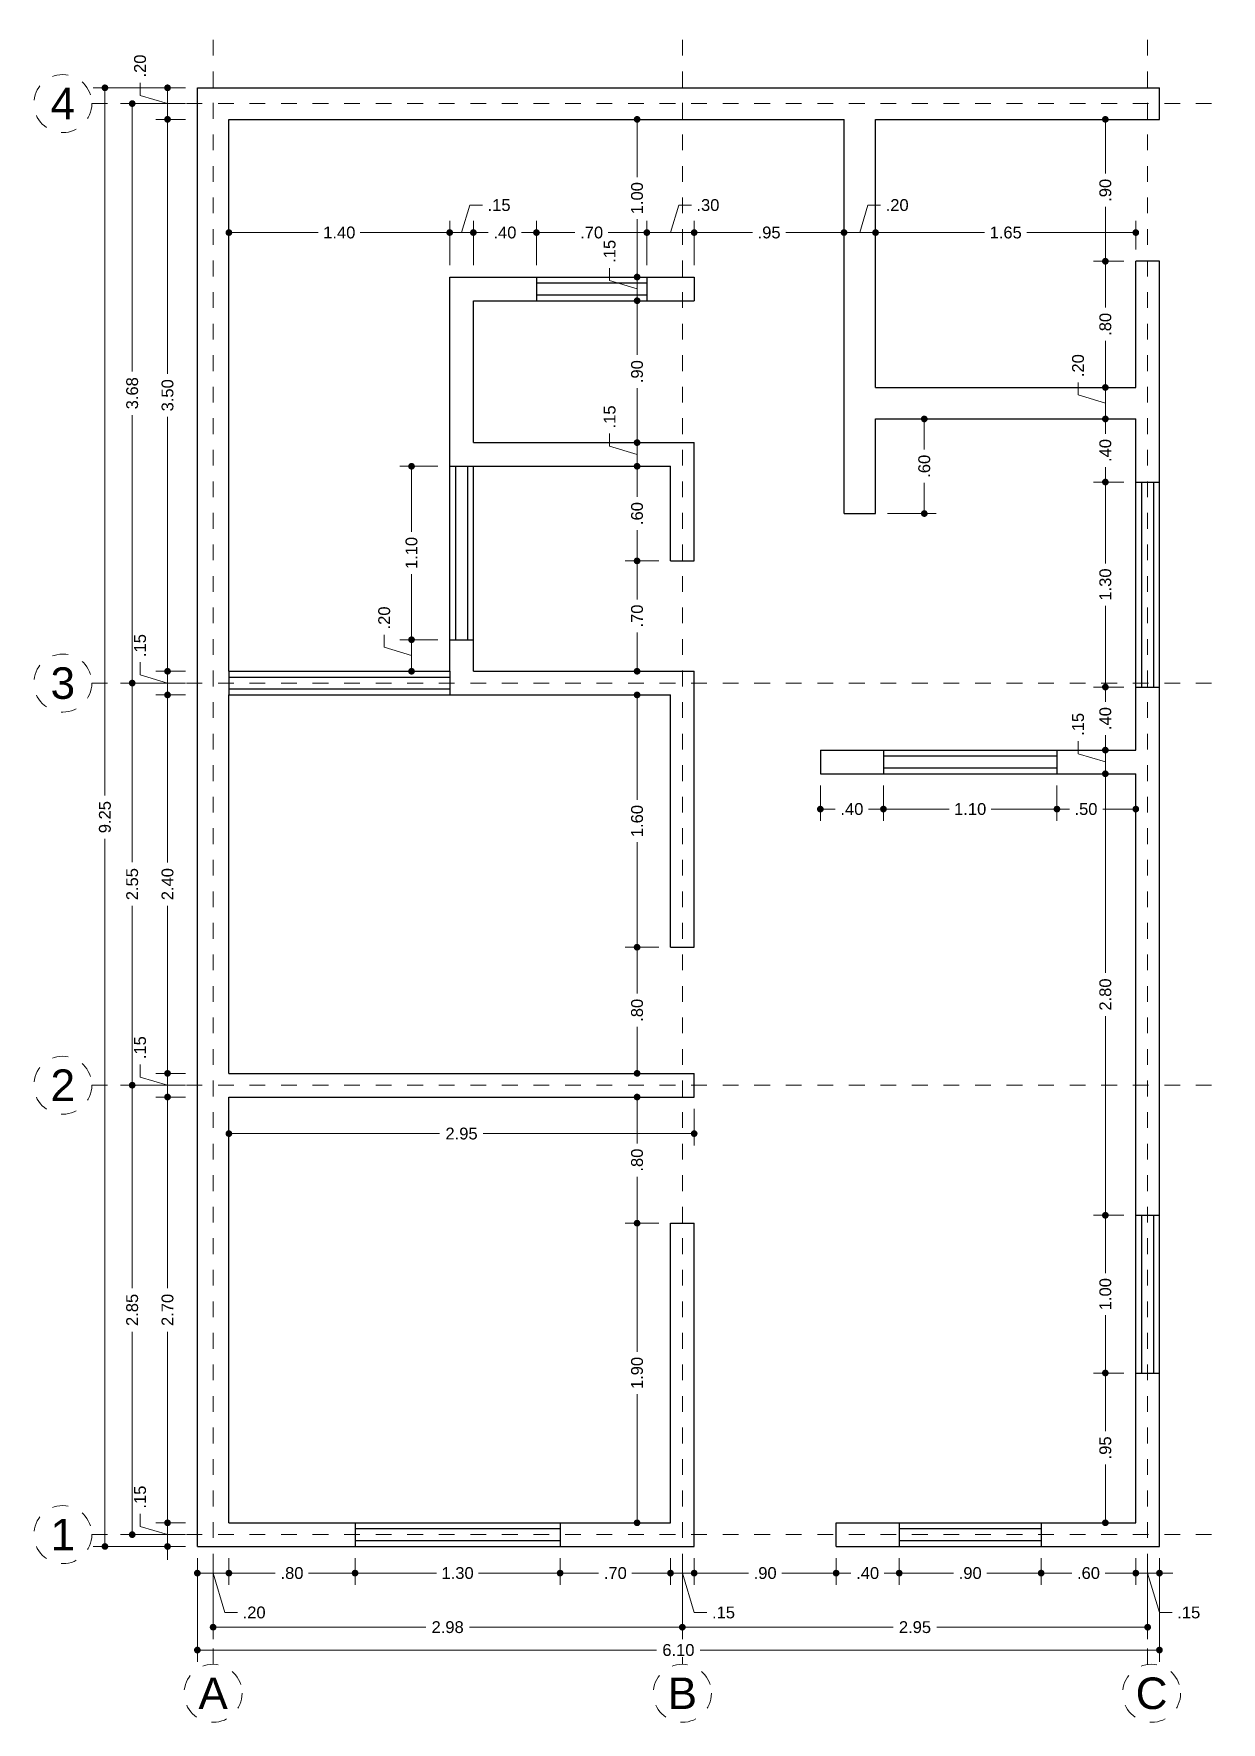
# Model space of a CAD drawing. Header units: millimetres. Extents: x 2563.9 to 2571.4, y 875.6 to 886.3.
import ezdxf
from ezdxf.enums import TextEntityAlignment as Align

# ---------------------------------------------------------------- set-up
doc = ezdxf.new("R2010")
doc.units = ezdxf.units.MM
doc.header["$LTSCALE"] = 0.001
doc.linetypes.add('CENTER2', pattern=[28.575, 19.05, -3.175, 3.175, -3.175])
for name, color, linetype, lineweight in [('Cotas', 7, 'Continuous', 18), ('Ejes', 7, 'CENTER2', 5), ('Muros', 7, 'Continuous', 30), ('Ventanas', 250, 'Continuous', 25)]:
    doc.layers.add(name, color=color, linetype=linetype, lineweight=lineweight)
doc.styles.get("Standard").update_dxf_attribs({"font": 'arial.ttf'})
doc.dimstyles.new('1-50', dxfattribs={"dimscale": 50, "dimtxt": 0.0015, "dimasz": 0.00085, "dimexe": 0.0015, "dimexo": 0.0015, "dimgap": 0.0008, "dimtad": 0, "dimzin": 4, "dimdsep": 46, "dimtxsty": 'Standard', "dimblk": 'DOT', "dimcen": 0.09, "dimclrd": 256, "dimclre": 256, "dimclrt": 256, "dimadec": 0, "dimazin": 0, "dimtfac": 1, "dimtmove": 0, "dimatfit": 2, "dimfxl": 0.0015, "dimtfill": 1, "dimtolj": 1, "dimtzin": 4, "dimlwd": -1, "dimlwe": -1, "dimarcsym": 0})

msp = doc.modelspace()

# ---------------------------------------------------------------- texts
at = {"layer": 'Ejes'}
for s, p in [('4', (2564.086, 885.872)), ('3', (2564.086, 882.197)), ('2', (2564.086, 879.647)), ('1', (2564.086, 876.797)), ('A', (2565.039, 875.791)), ('B', (2568.014, 875.791)), ('C', (2570.989, 875.791))]:
    msp.add_text(s, height=0.2, dxfattribs=at).set_placement(p, align=Align.MIDDLE_CENTER)

# ---------------------------------------------------------------- blocks, each defined once
blk = doc.blocks.new('_DOT')
at = {"color": 0, "linetype": 'ByBlock'}
blk.add_line((-0.5, 0), (-1, 0), dxfattribs=at)
at = {"color": 0, "linetype": 'ByBlock', "const_width": 0.5}
blk.add_lwpolyline([(-0.25, 0, 1), (0.25, 0, 1)], format="xyb", close=True, dxfattribs=at)
blk = doc.blocks.new('*D3')
at = {"layer": 'Cotas', "transparency": 16777216}
for p, q in [((2564.864, 885.972), (2564.278, 885.972)), ((2564.353, 885.93), (2564.353, 881.485)), ((2564.353, 876.765), (2564.353, 881.21)), ((2564.864, 876.722), (2564.278, 876.722))]:
    blk.add_line(p, q, dxfattribs=at)
at = {"layer": 'Defpoints', "color": 0, "transparency": 16777216}
for p in [(2564.939, 885.972), (2564.353, 876.722), (2564.939, 876.722)]:
    blk.add_point(p, dxfattribs=at)
at = {"layer": 'Cotas', "transparency": 16777216, "xscale": 0.0425, "yscale": 0.0425, "zscale": 0.0425}
for p, rotation in [((2564.353, 885.972), 90), ((2564.353, 876.722), 270)]:
    blk.add_blockref('_DOT', p, dxfattribs=dict(at, rotation=rotation))
at = {"layer": 'Cotas', "transparency": 16777216, "insert": (2564.353, 881.347), "char_height": 0.075, "attachment_point": 5, "rotation": 90, "bg_fill": 3, "box_fill_scale": 1.1, "bg_fill_color": 256, "bg_fill_true_color": 13158600, "bg_fill_transparency": 0}
blk.add_mtext('\\A1;9.25', dxfattribs=at)
blk = doc.blocks.new('*D4')
at = {"layer": 'Cotas', "transparency": 16777216}
for p, q in [((2564.864, 882.197), (2564.451, 882.197)), ((2564.526, 882.155), (2564.526, 881.061)), ((2564.526, 879.69), (2564.526, 880.784)), ((2564.864, 879.647), (2564.451, 879.647))]:
    blk.add_line(p, q, dxfattribs=at)
at = {"layer": 'Defpoints', "color": 0, "transparency": 16777216}
for p in [(2564.526, 882.197), (2564.939, 882.197), (2564.939, 879.647)]:
    blk.add_point(p, dxfattribs=at)
at = {"layer": 'Cotas', "transparency": 16777216, "xscale": 0.0425, "yscale": 0.0425, "zscale": 0.0425}
for p, rotation in [((2564.526, 882.197), 90), ((2564.526, 879.647), 270)]:
    blk.add_blockref('_DOT', p, dxfattribs=dict(at, rotation=rotation))
at = {"layer": 'Cotas', "transparency": 16777216, "insert": (2564.526, 880.922), "char_height": 0.075, "attachment_point": 5, "rotation": 90, "bg_fill": 3, "box_fill_scale": 1.1, "bg_fill_color": 256, "bg_fill_true_color": 13158600, "bg_fill_transparency": 0}
blk.add_mtext('\\A1;2.55', dxfattribs=at)
blk = doc.blocks.new('*D5')
at = {"layer": 'Cotas', "transparency": 16777216}
for p, q in [((2564.864, 879.572), (2564.675, 879.572)), ((2564.75, 879.53), (2564.75, 878.36)), ((2564.75, 876.915), (2564.75, 878.084)), ((2564.864, 876.872), (2564.675, 876.872))]:
    blk.add_line(p, q, dxfattribs=at)
at = {"layer": 'Defpoints', "color": 0, "transparency": 16777216}
for p in [(2564.939, 879.572), (2564.75, 876.872), (2564.939, 876.872)]:
    blk.add_point(p, dxfattribs=at)
at = {"layer": 'Cotas', "transparency": 16777216, "xscale": 0.0425, "yscale": 0.0425, "zscale": 0.0425}
for p, rotation in [((2564.75, 879.572), 90), ((2564.75, 876.872), 270)]:
    blk.add_blockref('_DOT', p, dxfattribs=dict(at, rotation=rotation))
at = {"layer": 'Cotas', "transparency": 16777216, "insert": (2564.75, 878.222), "char_height": 0.075, "attachment_point": 5, "rotation": 90, "bg_fill": 3, "box_fill_scale": 1.1, "bg_fill_color": 256, "bg_fill_true_color": 13158600, "bg_fill_transparency": 0}
blk.add_mtext('\\A1;2.70', dxfattribs=at)
blk = doc.blocks.new('*D6')
at = {"layer": 'Cotas', "transparency": 16777216}
for p, q in [((2564.576, 876.849), (2564.576, 876.929)), ((2564.75, 876.915), (2564.75, 876.957)), ((2564.75, 876.797), (2564.576, 876.849)), ((2564.864, 876.872), (2564.675, 876.872)), ((2564.75, 876.872), (2564.75, 876.722)), ((2564.75, 876.872), (2564.75, 876.722)), ((2564.864, 876.722), (2564.675, 876.722)), ((2564.75, 876.68), (2564.75, 876.637))]:
    blk.add_line(p, q, dxfattribs=at)
at = {"layer": 'Defpoints', "color": 0, "transparency": 16777216}
for p in [(2564.939, 876.872), (2564.75, 876.722), (2564.939, 876.722)]:
    blk.add_point(p, dxfattribs=at)
at = {"layer": 'Cotas', "transparency": 16777216, "xscale": 0.0425, "yscale": 0.0425, "zscale": 0.0425}
for p, rotation in [((2564.75, 876.872), 270), ((2564.75, 876.722), 90)]:
    blk.add_blockref('_DOT', p, dxfattribs=dict(at, rotation=rotation))
at = {"layer": 'Cotas', "transparency": 16777216, "insert": (2564.576, 877.035), "char_height": 0.075, "attachment_point": 5, "rotation": 90, "bg_fill": 3, "box_fill_scale": 1.1, "bg_fill_color": 256, "bg_fill_true_color": 13158600, "bg_fill_transparency": 0}
blk.add_mtext('\\A1;.15', dxfattribs=at)
blk = doc.blocks.new('*D7')
at = {"layer": 'Cotas', "transparency": 16777216}
for p, q in [((2564.576, 879.699), (2564.576, 879.779)), ((2564.864, 879.722), (2564.675, 879.722)), ((2564.75, 879.765), (2564.75, 879.807)), ((2564.75, 879.572), (2564.75, 879.722)), ((2564.75, 879.572), (2564.75, 879.722)), ((2564.75, 879.647), (2564.576, 879.699)), ((2564.864, 879.572), (2564.675, 879.572)), ((2564.75, 879.53), (2564.75, 879.487))]:
    blk.add_line(p, q, dxfattribs=at)
at = {"layer": 'Defpoints', "color": 0, "transparency": 16777216}
for p in [(2564.75, 879.722), (2564.939, 879.722), (2564.939, 879.572)]:
    blk.add_point(p, dxfattribs=at)
at = {"layer": 'Cotas', "transparency": 16777216, "xscale": 0.0425, "yscale": 0.0425, "zscale": 0.0425}
for p, rotation in [((2564.75, 879.722), 270), ((2564.75, 879.572), 90)]:
    blk.add_blockref('_DOT', p, dxfattribs=dict(at, rotation=rotation))
at = {"layer": 'Cotas', "transparency": 16777216, "insert": (2564.576, 879.885), "char_height": 0.075, "attachment_point": 5, "rotation": 90, "bg_fill": 3, "box_fill_scale": 1.1, "bg_fill_color": 256, "bg_fill_true_color": 13158600, "bg_fill_transparency": 0}
blk.add_mtext('\\A1;.15', dxfattribs=at)
blk = doc.blocks.new('*D8')
at = {"layer": 'Cotas', "transparency": 16777216}
for p, q in [((2564.864, 882.122), (2564.675, 882.122)), ((2564.75, 882.08), (2564.75, 881.06)), ((2564.75, 879.765), (2564.75, 880.784)), ((2564.864, 879.722), (2564.675, 879.722))]:
    blk.add_line(p, q, dxfattribs=at)
at = {"layer": 'Defpoints', "color": 0, "transparency": 16777216}
for p in [(2564.75, 882.122), (2564.939, 882.122), (2564.939, 879.722)]:
    blk.add_point(p, dxfattribs=at)
at = {"layer": 'Cotas', "transparency": 16777216, "xscale": 0.0425, "yscale": 0.0425, "zscale": 0.0425}
for p, rotation in [((2564.75, 882.122), 90), ((2564.75, 879.722), 270)]:
    blk.add_blockref('_DOT', p, dxfattribs=dict(at, rotation=rotation))
at = {"layer": 'Cotas', "transparency": 16777216, "insert": (2564.75, 880.922), "char_height": 0.075, "attachment_point": 5, "rotation": 90, "bg_fill": 3, "box_fill_scale": 1.1, "bg_fill_color": 256, "bg_fill_true_color": 13158600, "bg_fill_transparency": 0}
blk.add_mtext('\\A1;2.40', dxfattribs=at)
blk = doc.blocks.new('*D9')
at = {"layer": 'Cotas', "transparency": 16777216}
for p, q in [((2564.864, 885.772), (2564.675, 885.772)), ((2564.75, 885.73), (2564.75, 884.159)), ((2564.75, 882.315), (2564.75, 883.885)), ((2564.864, 882.272), (2564.675, 882.272))]:
    blk.add_line(p, q, dxfattribs=at)
at = {"layer": 'Defpoints', "color": 0, "transparency": 16777216}
for p in [(2564.75, 885.772), (2564.939, 885.772), (2564.939, 882.272)]:
    blk.add_point(p, dxfattribs=at)
at = {"layer": 'Cotas', "transparency": 16777216, "xscale": 0.0425, "yscale": 0.0425, "zscale": 0.0425}
for p, rotation in [((2564.75, 885.772), 90), ((2564.75, 882.272), 270)]:
    blk.add_blockref('_DOT', p, dxfattribs=dict(at, rotation=rotation))
at = {"layer": 'Cotas', "transparency": 16777216, "insert": (2564.75, 884.022), "char_height": 0.075, "attachment_point": 5, "rotation": 90, "bg_fill": 3, "box_fill_scale": 1.1, "bg_fill_color": 256, "bg_fill_true_color": 13158600, "bg_fill_transparency": 0}
blk.add_mtext('\\A1;3.50', dxfattribs=at)
blk = doc.blocks.new('*D10')
at = {"layer": 'Cotas', "transparency": 16777216}
for p, q in [((2564.576, 885.924), (2564.576, 886.004)), ((2564.75, 885.872), (2564.576, 885.924)), ((2564.864, 885.972), (2564.675, 885.972)), ((2564.75, 885.815), (2564.75, 885.93)), ((2564.864, 885.772), (2564.675, 885.772))]:
    blk.add_line(p, q, dxfattribs=at)
at = {"layer": 'Defpoints', "color": 0, "transparency": 16777216}
for p in [(2564.75, 885.972), (2564.939, 885.972), (2564.939, 885.772)]:
    blk.add_point(p, dxfattribs=at)
at = {"layer": 'Cotas', "transparency": 16777216, "xscale": 0.0425, "yscale": 0.0425, "zscale": 0.0425}
for p, rotation in [((2564.75, 885.972), 90), ((2564.75, 885.772), 270)]:
    blk.add_blockref('_DOT', p, dxfattribs=dict(at, rotation=rotation))
at = {"layer": 'Cotas', "transparency": 16777216, "insert": (2564.576, 886.11), "char_height": 0.075, "attachment_point": 5, "rotation": 90, "bg_fill": 3, "box_fill_scale": 1.1, "bg_fill_color": 256, "bg_fill_true_color": 13158600, "bg_fill_transparency": 0}
blk.add_mtext('\\A1;.20', dxfattribs=at)
blk = doc.blocks.new('*D11')
at = {"layer": 'Cotas', "transparency": 16777216}
for p, q in [((2564.864, 879.647), (2564.451, 879.647)), ((2564.526, 879.605), (2564.526, 878.361)), ((2564.526, 876.84), (2564.526, 878.084)), ((2564.864, 876.797), (2564.451, 876.797))]:
    blk.add_line(p, q, dxfattribs=at)
at = {"layer": 'Defpoints', "color": 0, "transparency": 16777216}
for p in [(2564.939, 879.647), (2564.526, 876.797), (2564.939, 876.797)]:
    blk.add_point(p, dxfattribs=at)
at = {"layer": 'Cotas', "transparency": 16777216, "xscale": 0.0425, "yscale": 0.0425, "zscale": 0.0425}
for p, rotation in [((2564.526, 879.647), 90), ((2564.526, 876.797), 270)]:
    blk.add_blockref('_DOT', p, dxfattribs=dict(at, rotation=rotation))
at = {"layer": 'Cotas', "transparency": 16777216, "insert": (2564.526, 878.222), "char_height": 0.075, "attachment_point": 5, "rotation": 90, "bg_fill": 3, "box_fill_scale": 1.1, "bg_fill_color": 256, "bg_fill_true_color": 13158600, "bg_fill_transparency": 0}
blk.add_mtext('\\A1;2.85', dxfattribs=at)
blk = doc.blocks.new('*D12')
at = {"layer": 'Cotas', "transparency": 16777216}
for p, q in [((2564.864, 885.872), (2564.451, 885.872)), ((2564.526, 885.83), (2564.526, 884.172)), ((2564.526, 882.24), (2564.526, 883.897)), ((2564.864, 882.197), (2564.451, 882.197))]:
    blk.add_line(p, q, dxfattribs=at)
at = {"layer": 'Defpoints', "color": 0, "transparency": 16777216}
for p in [(2564.526, 885.872), (2564.939, 885.872), (2564.939, 882.197)]:
    blk.add_point(p, dxfattribs=at)
at = {"layer": 'Cotas', "transparency": 16777216, "xscale": 0.0425, "yscale": 0.0425, "zscale": 0.0425}
for p, rotation in [((2564.526, 885.872), 90), ((2564.526, 882.197), 270)]:
    blk.add_blockref('_DOT', p, dxfattribs=dict(at, rotation=rotation))
at = {"layer": 'Cotas', "transparency": 16777216, "insert": (2564.526, 884.035), "char_height": 0.075, "attachment_point": 5, "rotation": 90, "bg_fill": 3, "box_fill_scale": 1.1, "bg_fill_color": 256, "bg_fill_true_color": 13158600, "bg_fill_transparency": 0}
blk.add_mtext('\\A1;3.68', dxfattribs=at)
blk = doc.blocks.new('*D13')
at = {"layer": 'Cotas', "transparency": 16777216}
for p, q in [((2564.576, 882.249), (2564.576, 882.329)), ((2564.75, 882.315), (2564.75, 882.357)), ((2564.75, 882.197), (2564.576, 882.249)), ((2564.864, 882.272), (2564.675, 882.272)), ((2564.75, 882.122), (2564.75, 882.272)), ((2564.75, 882.122), (2564.75, 882.272)), ((2564.864, 882.122), (2564.675, 882.122)), ((2564.75, 882.08), (2564.75, 882.037))]:
    blk.add_line(p, q, dxfattribs=at)
at = {"layer": 'Defpoints', "color": 0, "transparency": 16777216}
for p in [(2564.75, 882.272), (2564.939, 882.272), (2564.939, 882.122)]:
    blk.add_point(p, dxfattribs=at)
at = {"layer": 'Cotas', "transparency": 16777216, "xscale": 0.0425, "yscale": 0.0425, "zscale": 0.0425}
for p, rotation in [((2564.75, 882.272), 270), ((2564.75, 882.122), 90)]:
    blk.add_blockref('_DOT', p, dxfattribs=dict(at, rotation=rotation))
at = {"layer": 'Cotas', "transparency": 16777216, "insert": (2564.576, 882.435), "char_height": 0.075, "attachment_point": 5, "rotation": 90, "bg_fill": 3, "box_fill_scale": 1.1, "bg_fill_color": 256, "bg_fill_true_color": 13158600, "bg_fill_transparency": 0}
blk.add_mtext('\\A1;.15', dxfattribs=at)
blk = doc.blocks.new('*D14')
at = {"layer": 'Cotas', "transparency": 16777216}
for p, q in [((2564.939, 876.647), (2564.939, 875.99)), ((2571.039, 876.647), (2571.039, 875.99)), ((2564.981, 876.065), (2567.851, 876.065)), ((2570.996, 876.065), (2568.126, 876.065))]:
    blk.add_line(p, q, dxfattribs=at)
at = {"layer": 'Defpoints', "color": 0, "transparency": 16777216}
for p in [(2564.939, 876.722), (2571.039, 876.722), (2571.039, 876.065)]:
    blk.add_point(p, dxfattribs=at)
at = {"layer": 'Cotas', "transparency": 16777216, "xscale": 0.0425, "yscale": 0.0425, "zscale": 0.0425, "rotation": 180}
blk.add_blockref('_DOT', (2564.939, 876.065), dxfattribs=at)
at = {"layer": 'Cotas', "transparency": 16777216, "xscale": 0.0425, "yscale": 0.0425, "zscale": 0.0425}
blk.add_blockref('_DOT', (2571.039, 876.065), dxfattribs=at)
at = {"layer": 'Cotas', "transparency": 16777216, "insert": (2567.989, 876.065), "char_height": 0.075, "attachment_point": 5, "bg_fill": 3, "box_fill_scale": 1.1, "bg_fill_color": 256, "bg_fill_true_color": 13158600, "bg_fill_transparency": 0}
blk.add_mtext('\\A1;6.10', dxfattribs=at)
blk = doc.blocks.new('*D15')
at = {"layer": 'Cotas', "transparency": 16777216}
for p, q in [((2565.039, 876.647), (2565.039, 876.135)), ((2568.014, 876.647), (2568.014, 876.135)), ((2565.081, 876.21), (2566.388, 876.21)), ((2567.971, 876.21), (2566.664, 876.21))]:
    blk.add_line(p, q, dxfattribs=at)
at = {"layer": 'Defpoints', "color": 0, "transparency": 16777216}
for p in [(2565.039, 876.722), (2568.014, 876.722), (2568.014, 876.21)]:
    blk.add_point(p, dxfattribs=at)
at = {"layer": 'Cotas', "transparency": 16777216, "xscale": 0.0425, "yscale": 0.0425, "zscale": 0.0425, "rotation": 180}
blk.add_blockref('_DOT', (2565.039, 876.21), dxfattribs=at)
at = {"layer": 'Cotas', "transparency": 16777216, "xscale": 0.0425, "yscale": 0.0425, "zscale": 0.0425}
blk.add_blockref('_DOT', (2568.014, 876.21), dxfattribs=at)
at = {"layer": 'Cotas', "transparency": 16777216, "insert": (2566.526, 876.21), "char_height": 0.075, "attachment_point": 5, "bg_fill": 3, "box_fill_scale": 1.1, "bg_fill_color": 256, "bg_fill_true_color": 13158600, "bg_fill_transparency": 0}
blk.add_mtext('\\A1;2.98', dxfattribs=at)
blk = doc.blocks.new('*D16')
at = {"layer": 'Cotas', "transparency": 16777216}
for p, q in [((2568.014, 876.647), (2568.014, 876.135)), ((2570.964, 876.647), (2570.964, 876.135)), ((2568.056, 876.21), (2569.35, 876.21)), ((2570.921, 876.21), (2569.627, 876.21))]:
    blk.add_line(p, q, dxfattribs=at)
at = {"layer": 'Defpoints', "color": 0, "transparency": 16777216}
for p in [(2568.014, 876.722), (2570.964, 876.722), (2570.964, 876.21)]:
    blk.add_point(p, dxfattribs=at)
at = {"layer": 'Cotas', "transparency": 16777216, "xscale": 0.0425, "yscale": 0.0425, "zscale": 0.0425, "rotation": 180}
blk.add_blockref('_DOT', (2568.014, 876.21), dxfattribs=at)
at = {"layer": 'Cotas', "transparency": 16777216, "xscale": 0.0425, "yscale": 0.0425, "zscale": 0.0425}
blk.add_blockref('_DOT', (2570.964, 876.21), dxfattribs=at)
at = {"layer": 'Cotas', "transparency": 16777216, "insert": (2569.489, 876.21), "char_height": 0.075, "attachment_point": 5, "bg_fill": 3, "box_fill_scale": 1.1, "bg_fill_color": 256, "bg_fill_true_color": 13158600, "bg_fill_transparency": 0}
blk.add_mtext('\\A1;2.95', dxfattribs=at)
blk = doc.blocks.new('*D17')
at = {"layer": 'Cotas', "transparency": 16777216}
for p, q in [((2568.989, 876.647), (2568.989, 876.478)), ((2569.389, 876.647), (2569.389, 876.478)), ((2569.031, 876.553), (2569.083, 876.553)), ((2569.346, 876.553), (2569.294, 876.553))]:
    blk.add_line(p, q, dxfattribs=at)
at = {"layer": 'Defpoints', "color": 0, "transparency": 16777216}
for p in [(2568.989, 876.722), (2569.389, 876.722), (2569.389, 876.553)]:
    blk.add_point(p, dxfattribs=at)
at = {"layer": 'Cotas', "transparency": 16777216, "xscale": 0.0425, "yscale": 0.0425, "zscale": 0.0425, "rotation": 180}
blk.add_blockref('_DOT', (2568.989, 876.553), dxfattribs=at)
at = {"layer": 'Cotas', "transparency": 16777216, "xscale": 0.0425, "yscale": 0.0425, "zscale": 0.0425}
blk.add_blockref('_DOT', (2569.389, 876.553), dxfattribs=at)
at = {"layer": 'Cotas', "transparency": 16777216, "insert": (2569.189, 876.553), "char_height": 0.075, "attachment_point": 5, "bg_fill": 3, "box_fill_scale": 1.1, "bg_fill_color": 256, "bg_fill_true_color": 13158600, "bg_fill_transparency": 0}
blk.add_mtext('\\A1;.40', dxfattribs=at)
blk = doc.blocks.new('*D18')
at = {"layer": 'Cotas', "transparency": 16777216}
for p, q in [((2569.389, 876.647), (2569.389, 876.478)), ((2570.289, 876.647), (2570.289, 876.478)), ((2569.431, 876.553), (2569.733, 876.553)), ((2570.246, 876.553), (2569.944, 876.553))]:
    blk.add_line(p, q, dxfattribs=at)
at = {"layer": 'Defpoints', "color": 0, "transparency": 16777216}
for p in [(2569.389, 876.722), (2570.289, 876.722), (2570.289, 876.553)]:
    blk.add_point(p, dxfattribs=at)
at = {"layer": 'Cotas', "transparency": 16777216, "xscale": 0.0425, "yscale": 0.0425, "zscale": 0.0425, "rotation": 180}
blk.add_blockref('_DOT', (2569.389, 876.553), dxfattribs=at)
at = {"layer": 'Cotas', "transparency": 16777216, "xscale": 0.0425, "yscale": 0.0425, "zscale": 0.0425}
blk.add_blockref('_DOT', (2570.289, 876.553), dxfattribs=at)
at = {"layer": 'Cotas', "transparency": 16777216, "insert": (2569.839, 876.553), "char_height": 0.075, "attachment_point": 5, "bg_fill": 3, "box_fill_scale": 1.1, "bg_fill_color": 256, "bg_fill_true_color": 13158600, "bg_fill_transparency": 0}
blk.add_mtext('\\A1;.90', dxfattribs=at)
blk = doc.blocks.new('*D19')
at = {"layer": 'Cotas', "transparency": 16777216}
for p, q in [((2570.289, 876.647), (2570.289, 876.478)), ((2570.889, 876.647), (2570.889, 876.478)), ((2570.331, 876.553), (2570.483, 876.553)), ((2570.846, 876.553), (2570.694, 876.553))]:
    blk.add_line(p, q, dxfattribs=at)
at = {"layer": 'Defpoints', "color": 0, "transparency": 16777216}
for p in [(2570.289, 876.722), (2570.889, 876.722), (2570.889, 876.553)]:
    blk.add_point(p, dxfattribs=at)
at = {"layer": 'Cotas', "transparency": 16777216, "xscale": 0.0425, "yscale": 0.0425, "zscale": 0.0425, "rotation": 180}
blk.add_blockref('_DOT', (2570.289, 876.553), dxfattribs=at)
at = {"layer": 'Cotas', "transparency": 16777216, "xscale": 0.0425, "yscale": 0.0425, "zscale": 0.0425}
blk.add_blockref('_DOT', (2570.889, 876.553), dxfattribs=at)
at = {"layer": 'Cotas', "transparency": 16777216, "insert": (2570.589, 876.553), "char_height": 0.075, "attachment_point": 5, "bg_fill": 3, "box_fill_scale": 1.1, "bg_fill_color": 256, "bg_fill_true_color": 13158600, "bg_fill_transparency": 0}
blk.add_mtext('\\A1;.60', dxfattribs=at)
blk = doc.blocks.new('*D20')
at = {"layer": 'Cotas', "transparency": 16777216}
for p, q in [((2568.089, 876.647), (2568.089, 876.478)), ((2568.989, 876.647), (2568.989, 876.478)), ((2568.131, 876.553), (2568.433, 876.553)), ((2568.946, 876.553), (2568.644, 876.553))]:
    blk.add_line(p, q, dxfattribs=at)
at = {"layer": 'Defpoints', "color": 0, "transparency": 16777216}
for p in [(2568.089, 876.722), (2568.989, 876.722), (2568.089, 876.553)]:
    blk.add_point(p, dxfattribs=at)
at = {"layer": 'Cotas', "transparency": 16777216, "xscale": 0.0425, "yscale": 0.0425, "zscale": 0.0425, "rotation": 180}
blk.add_blockref('_DOT', (2568.089, 876.553), dxfattribs=at)
at = {"layer": 'Cotas', "transparency": 16777216, "xscale": 0.0425, "yscale": 0.0425, "zscale": 0.0425}
blk.add_blockref('_DOT', (2568.989, 876.553), dxfattribs=at)
at = {"layer": 'Cotas', "transparency": 16777216, "insert": (2568.539, 876.553), "char_height": 0.075, "attachment_point": 5, "bg_fill": 3, "box_fill_scale": 1.1, "bg_fill_color": 256, "bg_fill_true_color": 13158600, "bg_fill_transparency": 0}
blk.add_mtext('\\A1;.90', dxfattribs=at)
blk = doc.blocks.new('*D21')
at = {"layer": 'Cotas', "transparency": 16777216}
for p, q in [((2570.889, 876.647), (2570.889, 876.478)), ((2571.039, 876.647), (2571.039, 876.478)), ((2570.846, 876.553), (2570.804, 876.553)), ((2570.889, 876.553), (2571.039, 876.553)), ((2570.889, 876.553), (2571.039, 876.553)), ((2570.964, 876.553), (2571.039, 876.303)), ((2571.081, 876.553), (2571.124, 876.553)), ((2571.039, 876.303), (2571.119, 876.303))]:
    blk.add_line(p, q, dxfattribs=at)
at = {"layer": 'Defpoints', "color": 0, "transparency": 16777216}
for p in [(2570.889, 876.722), (2571.039, 876.722), (2571.039, 876.553)]:
    blk.add_point(p, dxfattribs=at)
at = {"layer": 'Cotas', "transparency": 16777216, "xscale": 0.0425, "yscale": 0.0425, "zscale": 0.0425}
blk.add_blockref('_DOT', (2570.889, 876.553), dxfattribs=at)
at = {"layer": 'Cotas', "transparency": 16777216, "xscale": 0.0425, "yscale": 0.0425, "zscale": 0.0425, "rotation": 180}
blk.add_blockref('_DOT', (2571.039, 876.553), dxfattribs=at)
at = {"layer": 'Cotas', "transparency": 16777216, "insert": (2571.225, 876.303), "char_height": 0.075, "attachment_point": 5, "bg_fill": 3, "box_fill_scale": 1.1, "bg_fill_color": 256, "bg_fill_true_color": 13158600, "bg_fill_transparency": 0}
blk.add_mtext('\\A1;.15', dxfattribs=at)
blk = doc.blocks.new('*D22')
at = {"layer": 'Cotas', "transparency": 16777216}
for p, q in [((2567.939, 876.647), (2567.939, 876.478)), ((2568.089, 876.647), (2568.089, 876.478)), ((2567.896, 876.553), (2567.854, 876.553)), ((2568.089, 876.553), (2567.939, 876.553)), ((2568.089, 876.553), (2567.939, 876.553)), ((2568.014, 876.553), (2568.089, 876.303)), ((2568.131, 876.553), (2568.174, 876.553)), ((2568.089, 876.303), (2568.169, 876.303))]:
    blk.add_line(p, q, dxfattribs=at)
at = {"layer": 'Defpoints', "color": 0, "transparency": 16777216}
for p in [(2567.939, 876.722), (2568.089, 876.722), (2567.939, 876.553)]:
    blk.add_point(p, dxfattribs=at)
at = {"layer": 'Cotas', "transparency": 16777216, "xscale": 0.0425, "yscale": 0.0425, "zscale": 0.0425}
blk.add_blockref('_DOT', (2567.939, 876.553), dxfattribs=at)
at = {"layer": 'Cotas', "transparency": 16777216, "xscale": 0.0425, "yscale": 0.0425, "zscale": 0.0425, "rotation": 180}
blk.add_blockref('_DOT', (2568.089, 876.553), dxfattribs=at)
at = {"layer": 'Cotas', "transparency": 16777216, "insert": (2568.275, 876.303), "char_height": 0.075, "attachment_point": 5, "bg_fill": 3, "box_fill_scale": 1.1, "bg_fill_color": 256, "bg_fill_true_color": 13158600, "bg_fill_transparency": 0}
blk.add_mtext('\\A1;.15', dxfattribs=at)
blk = doc.blocks.new('*D23')
at = {"layer": 'Cotas', "transparency": 16777216}
for p, q in [((2567.239, 876.647), (2567.239, 876.478)), ((2567.939, 876.647), (2567.939, 876.478)), ((2567.281, 876.553), (2567.483, 876.553)), ((2567.896, 876.553), (2567.694, 876.553))]:
    blk.add_line(p, q, dxfattribs=at)
at = {"layer": 'Defpoints', "color": 0, "transparency": 16777216}
for p in [(2567.239, 876.722), (2567.939, 876.722), (2567.239, 876.553)]:
    blk.add_point(p, dxfattribs=at)
at = {"layer": 'Cotas', "transparency": 16777216, "xscale": 0.0425, "yscale": 0.0425, "zscale": 0.0425, "rotation": 180}
blk.add_blockref('_DOT', (2567.239, 876.553), dxfattribs=at)
at = {"layer": 'Cotas', "transparency": 16777216, "xscale": 0.0425, "yscale": 0.0425, "zscale": 0.0425}
blk.add_blockref('_DOT', (2567.939, 876.553), dxfattribs=at)
at = {"layer": 'Cotas', "transparency": 16777216, "insert": (2567.589, 876.553), "char_height": 0.075, "attachment_point": 5, "bg_fill": 3, "box_fill_scale": 1.1, "bg_fill_color": 256, "bg_fill_true_color": 13158600, "bg_fill_transparency": 0}
blk.add_mtext('\\A1;.70', dxfattribs=at)
blk = doc.blocks.new('*D24')
at = {"layer": 'Cotas', "transparency": 16777216}
for p, q in [((2565.939, 876.647), (2565.939, 876.478)), ((2567.239, 876.647), (2567.239, 876.478)), ((2565.981, 876.553), (2566.455, 876.553)), ((2567.196, 876.553), (2566.722, 876.553))]:
    blk.add_line(p, q, dxfattribs=at)
at = {"layer": 'Defpoints', "color": 0, "transparency": 16777216}
for p in [(2565.939, 876.722), (2567.239, 876.722), (2565.939, 876.553)]:
    blk.add_point(p, dxfattribs=at)
at = {"layer": 'Cotas', "transparency": 16777216, "xscale": 0.0425, "yscale": 0.0425, "zscale": 0.0425, "rotation": 180}
blk.add_blockref('_DOT', (2565.939, 876.553), dxfattribs=at)
at = {"layer": 'Cotas', "transparency": 16777216, "xscale": 0.0425, "yscale": 0.0425, "zscale": 0.0425}
blk.add_blockref('_DOT', (2567.239, 876.553), dxfattribs=at)
at = {"layer": 'Cotas', "transparency": 16777216, "insert": (2566.589, 876.553), "char_height": 0.075, "attachment_point": 5, "bg_fill": 3, "box_fill_scale": 1.1, "bg_fill_color": 256, "bg_fill_true_color": 13158600, "bg_fill_transparency": 0}
blk.add_mtext('\\A1;1.30', dxfattribs=at)
blk = doc.blocks.new('*D25')
at = {"layer": 'Cotas', "transparency": 16777216}
for p, q in [((2565.139, 876.647), (2565.139, 876.478)), ((2565.939, 876.647), (2565.939, 876.478)), ((2565.181, 876.553), (2565.433, 876.553)), ((2565.896, 876.553), (2565.644, 876.553))]:
    blk.add_line(p, q, dxfattribs=at)
at = {"layer": 'Defpoints', "color": 0, "transparency": 16777216}
for p in [(2565.139, 876.722), (2565.939, 876.722), (2565.139, 876.553)]:
    blk.add_point(p, dxfattribs=at)
at = {"layer": 'Cotas', "transparency": 16777216, "xscale": 0.0425, "yscale": 0.0425, "zscale": 0.0425, "rotation": 180}
blk.add_blockref('_DOT', (2565.139, 876.553), dxfattribs=at)
at = {"layer": 'Cotas', "transparency": 16777216, "xscale": 0.0425, "yscale": 0.0425, "zscale": 0.0425}
blk.add_blockref('_DOT', (2565.939, 876.553), dxfattribs=at)
at = {"layer": 'Cotas', "transparency": 16777216, "insert": (2565.539, 876.553), "char_height": 0.075, "attachment_point": 5, "bg_fill": 3, "box_fill_scale": 1.1, "bg_fill_color": 256, "bg_fill_true_color": 13158600, "bg_fill_transparency": 0}
blk.add_mtext('\\A1;.80', dxfattribs=at)
blk = doc.blocks.new('*D26')
at = {"layer": 'Cotas', "transparency": 16777216}
for p, q in [((2564.939, 876.647), (2564.939, 876.478)), ((2565.139, 876.647), (2565.139, 876.478)), ((2565.096, 876.553), (2564.981, 876.553)), ((2565.039, 876.553), (2565.114, 876.303)), ((2565.114, 876.303), (2565.194, 876.303))]:
    blk.add_line(p, q, dxfattribs=at)
at = {"layer": 'Defpoints', "color": 0, "transparency": 16777216}
for p in [(2564.939, 876.722), (2565.139, 876.722), (2564.939, 876.553)]:
    blk.add_point(p, dxfattribs=at)
at = {"layer": 'Cotas', "transparency": 16777216, "xscale": 0.0425, "yscale": 0.0425, "zscale": 0.0425, "rotation": 180}
blk.add_blockref('_DOT', (2564.939, 876.553), dxfattribs=at)
at = {"layer": 'Cotas', "transparency": 16777216, "xscale": 0.0425, "yscale": 0.0425, "zscale": 0.0425}
blk.add_blockref('_DOT', (2565.139, 876.553), dxfattribs=at)
at = {"layer": 'Cotas', "transparency": 16777216, "insert": (2565.299, 876.303), "char_height": 0.075, "attachment_point": 5, "bg_fill": 3, "box_fill_scale": 1.1, "bg_fill_color": 256, "bg_fill_true_color": 13158600, "bg_fill_transparency": 0}
blk.add_mtext('\\A1;.20', dxfattribs=at)
blk = doc.blocks.new('*D27')
at = {"layer": 'Cotas', "transparency": 16777216}
for p, q in [((2567.864, 878.772), (2567.652, 878.772)), ((2567.727, 878.73), (2567.727, 877.956)), ((2567.727, 876.915), (2567.727, 877.688)), ((2567.864, 876.872), (2567.652, 876.872))]:
    blk.add_line(p, q, dxfattribs=at)
at = {"layer": 'Defpoints', "color": 0, "transparency": 16777216}
for p in [(2567.727, 878.772), (2567.939, 878.772), (2567.939, 876.872)]:
    blk.add_point(p, dxfattribs=at)
at = {"layer": 'Cotas', "transparency": 16777216, "xscale": 0.0425, "yscale": 0.0425, "zscale": 0.0425}
for p, rotation in [((2567.727, 878.772), 90), ((2567.727, 876.872), 270)]:
    blk.add_blockref('_DOT', p, dxfattribs=dict(at, rotation=rotation))
at = {"layer": 'Cotas', "transparency": 16777216, "insert": (2567.727, 877.822), "char_height": 0.075, "attachment_point": 5, "rotation": 90, "bg_fill": 3, "box_fill_scale": 1.1, "bg_fill_color": 256, "bg_fill_true_color": 13158600, "bg_fill_transparency": 0}
blk.add_mtext('\\A1;1.90', dxfattribs=at)
blk = doc.blocks.new('*D28')
at = {"layer": 'Cotas', "transparency": 16777216}
for p, q in [((2567.679, 879.572), (2567.652, 879.572)), ((2567.727, 879.53), (2567.727, 879.278)), ((2567.727, 878.815), (2567.727, 879.067)), ((2567.864, 878.772), (2567.652, 878.772))]:
    blk.add_line(p, q, dxfattribs=at)
at = {"layer": 'Defpoints', "color": 0, "transparency": 16777216}
for p in [(2567.727, 879.572), (2567.754, 879.572), (2567.939, 878.772)]:
    blk.add_point(p, dxfattribs=at)
at = {"layer": 'Cotas', "transparency": 16777216, "xscale": 0.0425, "yscale": 0.0425, "zscale": 0.0425}
for p, rotation in [((2567.727, 879.572), 90), ((2567.727, 878.772), 270)]:
    blk.add_blockref('_DOT', p, dxfattribs=dict(at, rotation=rotation))
at = {"layer": 'Cotas', "transparency": 16777216, "insert": (2567.727, 879.172), "char_height": 0.075, "attachment_point": 5, "rotation": 90, "bg_fill": 3, "box_fill_scale": 1.1, "bg_fill_color": 256, "bg_fill_true_color": 13158600, "bg_fill_transparency": 0}
blk.add_mtext('\\A1;.80', dxfattribs=at)
blk = doc.blocks.new('*D29')
at = {"layer": 'Cotas', "transparency": 16777216}
for p, q in [((2567.864, 880.522), (2567.652, 880.522)), ((2567.727, 880.48), (2567.727, 880.228)), ((2567.727, 879.765), (2567.727, 880.017)), ((2567.703, 879.722), (2567.652, 879.722))]:
    blk.add_line(p, q, dxfattribs=at)
at = {"layer": 'Defpoints', "color": 0, "transparency": 16777216}
for p in [(2567.727, 880.522), (2567.939, 880.522), (2567.778, 879.722)]:
    blk.add_point(p, dxfattribs=at)
at = {"layer": 'Cotas', "transparency": 16777216, "xscale": 0.0425, "yscale": 0.0425, "zscale": 0.0425}
for p, rotation in [((2567.727, 880.522), 90), ((2567.727, 879.722), 270)]:
    blk.add_blockref('_DOT', p, dxfattribs=dict(at, rotation=rotation))
at = {"layer": 'Cotas', "transparency": 16777216, "insert": (2567.727, 880.122), "char_height": 0.075, "attachment_point": 5, "rotation": 90, "bg_fill": 3, "box_fill_scale": 1.1, "bg_fill_color": 256, "bg_fill_true_color": 13158600, "bg_fill_transparency": 0}
blk.add_mtext('\\A1;.80', dxfattribs=at)
blk = doc.blocks.new('*D30')
at = {"layer": 'Cotas', "transparency": 16777216}
for p, q in [((2567.864, 882.122), (2567.652, 882.122)), ((2567.727, 882.08), (2567.727, 881.456)), ((2567.727, 880.565), (2567.727, 881.188)), ((2567.864, 880.522), (2567.652, 880.522))]:
    blk.add_line(p, q, dxfattribs=at)
at = {"layer": 'Defpoints', "color": 0, "transparency": 16777216}
for p in [(2567.727, 882.122), (2567.939, 882.122), (2567.939, 880.522)]:
    blk.add_point(p, dxfattribs=at)
at = {"layer": 'Cotas', "transparency": 16777216, "xscale": 0.0425, "yscale": 0.0425, "zscale": 0.0425}
for p, rotation in [((2567.727, 882.122), 90), ((2567.727, 880.522), 270)]:
    blk.add_blockref('_DOT', p, dxfattribs=dict(at, rotation=rotation))
at = {"layer": 'Cotas', "transparency": 16777216, "insert": (2567.727, 881.322), "char_height": 0.075, "attachment_point": 5, "rotation": 90, "bg_fill": 3, "box_fill_scale": 1.1, "bg_fill_color": 256, "bg_fill_true_color": 13158600, "bg_fill_transparency": 0}
blk.add_mtext('\\A1;1.60', dxfattribs=at)
blk = doc.blocks.new('*D31')
at = {"layer": 'Cotas', "transparency": 16777216}
for p, q in [((2567.864, 882.972), (2567.652, 882.972)), ((2567.727, 882.93), (2567.727, 882.728)), ((2567.727, 882.315), (2567.727, 882.517)), ((2567.796, 882.272), (2567.652, 882.272))]:
    blk.add_line(p, q, dxfattribs=at)
at = {"layer": 'Defpoints', "color": 0, "transparency": 16777216}
for p in [(2567.727, 882.972), (2567.939, 882.972), (2567.871, 882.272)]:
    blk.add_point(p, dxfattribs=at)
at = {"layer": 'Cotas', "transparency": 16777216, "xscale": 0.0425, "yscale": 0.0425, "zscale": 0.0425}
for p, rotation in [((2567.727, 882.972), 90), ((2567.727, 882.272), 270)]:
    blk.add_blockref('_DOT', p, dxfattribs=dict(at, rotation=rotation))
at = {"layer": 'Cotas', "transparency": 16777216, "insert": (2567.727, 882.622), "char_height": 0.075, "attachment_point": 5, "rotation": 90, "bg_fill": 3, "box_fill_scale": 1.1, "bg_fill_color": 256, "bg_fill_true_color": 13158600, "bg_fill_transparency": 0}
blk.add_mtext('\\A1;.70', dxfattribs=at)
blk = doc.blocks.new('*D32')
at = {"layer": 'Cotas', "transparency": 16777216}
for p, q in [((2567.864, 883.572), (2567.652, 883.572)), ((2567.727, 883.53), (2567.727, 883.378)), ((2567.727, 883.015), (2567.727, 883.167)), ((2567.864, 882.972), (2567.652, 882.972))]:
    blk.add_line(p, q, dxfattribs=at)
at = {"layer": 'Defpoints', "color": 0, "transparency": 16777216}
for p in [(2567.727, 883.572), (2567.939, 883.572), (2567.939, 882.972)]:
    blk.add_point(p, dxfattribs=at)
at = {"layer": 'Cotas', "transparency": 16777216, "xscale": 0.0425, "yscale": 0.0425, "zscale": 0.0425}
for p, rotation in [((2567.727, 883.572), 90), ((2567.727, 882.972), 270)]:
    blk.add_blockref('_DOT', p, dxfattribs=dict(at, rotation=rotation))
at = {"layer": 'Cotas', "transparency": 16777216, "insert": (2567.727, 883.272), "char_height": 0.075, "attachment_point": 5, "rotation": 90, "bg_fill": 3, "box_fill_scale": 1.1, "bg_fill_color": 256, "bg_fill_true_color": 13158600, "bg_fill_transparency": 0}
blk.add_mtext('\\A1;.60', dxfattribs=at)
blk = doc.blocks.new('*D33')
at = {"layer": 'Cotas', "transparency": 16777216}
for p, q in [((2567.727, 883.765), (2567.727, 883.807)), ((2567.553, 883.699), (2567.553, 883.779)), ((2567.727, 883.647), (2567.553, 883.699)), ((2567.81, 883.722), (2567.652, 883.722)), ((2567.727, 883.572), (2567.727, 883.722)), ((2567.727, 883.572), (2567.727, 883.722)), ((2567.864, 883.572), (2567.652, 883.572)), ((2567.727, 883.53), (2567.727, 883.487))]:
    blk.add_line(p, q, dxfattribs=at)
at = {"layer": 'Defpoints', "color": 0, "transparency": 16777216}
for p in [(2567.727, 883.722), (2567.885, 883.722), (2567.939, 883.572)]:
    blk.add_point(p, dxfattribs=at)
at = {"layer": 'Cotas', "transparency": 16777216, "xscale": 0.0425, "yscale": 0.0425, "zscale": 0.0425}
for p, rotation in [((2567.727, 883.722), 270), ((2567.727, 883.572), 90)]:
    blk.add_blockref('_DOT', p, dxfattribs=dict(at, rotation=rotation))
at = {"layer": 'Cotas', "transparency": 16777216, "insert": (2567.553, 883.885), "char_height": 0.075, "attachment_point": 5, "rotation": 90, "bg_fill": 3, "box_fill_scale": 1.1, "bg_fill_color": 256, "bg_fill_true_color": 13158600, "bg_fill_transparency": 0}
blk.add_mtext('\\A1;.15', dxfattribs=at)
blk = doc.blocks.new('*D34')
at = {"layer": 'Cotas', "transparency": 16777216}
for p, q in [((2567.844, 884.622), (2567.652, 884.622)), ((2567.727, 884.58), (2567.727, 884.278)), ((2567.727, 883.765), (2567.727, 884.067)), ((2567.81, 883.722), (2567.652, 883.722))]:
    blk.add_line(p, q, dxfattribs=at)
at = {"layer": 'Defpoints', "color": 0, "transparency": 16777216}
for p in [(2567.727, 884.622), (2567.919, 884.622), (2567.885, 883.722)]:
    blk.add_point(p, dxfattribs=at)
at = {"layer": 'Cotas', "transparency": 16777216, "xscale": 0.0425, "yscale": 0.0425, "zscale": 0.0425}
for p, rotation in [((2567.727, 884.622), 90), ((2567.727, 883.722), 270)]:
    blk.add_blockref('_DOT', p, dxfattribs=dict(at, rotation=rotation))
at = {"layer": 'Cotas', "transparency": 16777216, "insert": (2567.727, 884.172), "char_height": 0.075, "attachment_point": 5, "rotation": 90, "bg_fill": 3, "box_fill_scale": 1.1, "bg_fill_color": 256, "bg_fill_true_color": 13158600, "bg_fill_transparency": 0}
blk.add_mtext('\\A1;.90', dxfattribs=at)
blk = doc.blocks.new('*D35')
at = {"layer": 'Cotas', "transparency": 16777216}
for p, q in [((2567.727, 884.815), (2567.727, 884.857)), ((2567.553, 884.749), (2567.553, 884.829)), ((2567.727, 884.697), (2567.553, 884.749)), ((2567.836, 884.772), (2567.652, 884.772)), ((2567.727, 884.622), (2567.727, 884.772)), ((2567.727, 884.622), (2567.727, 884.772)), ((2567.844, 884.622), (2567.652, 884.622)), ((2567.727, 884.58), (2567.727, 884.537))]:
    blk.add_line(p, q, dxfattribs=at)
at = {"layer": 'Defpoints', "color": 0, "transparency": 16777216}
for p in [(2567.727, 884.772), (2567.911, 884.772), (2567.919, 884.622)]:
    blk.add_point(p, dxfattribs=at)
at = {"layer": 'Cotas', "transparency": 16777216, "xscale": 0.0425, "yscale": 0.0425, "zscale": 0.0425}
for p, rotation in [((2567.727, 884.772), 270), ((2567.727, 884.622), 90)]:
    blk.add_blockref('_DOT', p, dxfattribs=dict(at, rotation=rotation))
at = {"layer": 'Cotas', "transparency": 16777216, "insert": (2567.553, 884.935), "char_height": 0.075, "attachment_point": 5, "rotation": 90, "bg_fill": 3, "box_fill_scale": 1.1, "bg_fill_color": 256, "bg_fill_true_color": 13158600, "bg_fill_transparency": 0}
blk.add_mtext('\\A1;.15', dxfattribs=at)
blk = doc.blocks.new('*D36')
at = {"layer": 'Cotas', "transparency": 16777216}
for p, q in [((2567.811, 885.772), (2567.652, 885.772)), ((2567.727, 885.73), (2567.727, 885.406)), ((2567.727, 884.815), (2567.727, 885.138)), ((2567.836, 884.772), (2567.652, 884.772))]:
    blk.add_line(p, q, dxfattribs=at)
at = {"layer": 'Defpoints', "color": 0, "transparency": 16777216}
for p in [(2567.727, 885.772), (2567.886, 885.772), (2567.911, 884.772)]:
    blk.add_point(p, dxfattribs=at)
at = {"layer": 'Cotas', "transparency": 16777216, "xscale": 0.0425, "yscale": 0.0425, "zscale": 0.0425}
for p, rotation in [((2567.727, 885.772), 90), ((2567.727, 884.772), 270)]:
    blk.add_blockref('_DOT', p, dxfattribs=dict(at, rotation=rotation))
at = {"layer": 'Cotas', "transparency": 16777216, "insert": (2567.727, 885.272), "char_height": 0.075, "attachment_point": 5, "rotation": 90, "bg_fill": 3, "box_fill_scale": 1.1, "bg_fill_color": 256, "bg_fill_true_color": 13158600, "bg_fill_transparency": 0}
blk.add_mtext('\\A1;1.00', dxfattribs=at)
blk = doc.blocks.new('*D37')
at = {"layer": 'Cotas', "transparency": 16777216}
for p, q in [((2566.464, 883.572), (2566.222, 883.572)), ((2566.297, 883.53), (2566.297, 883.156)), ((2566.297, 882.515), (2566.297, 882.888)), ((2566.464, 882.472), (2566.222, 882.472))]:
    blk.add_line(p, q, dxfattribs=at)
at = {"layer": 'Defpoints', "color": 0, "transparency": 16777216}
for p in [(2566.539, 883.572), (2566.297, 882.472), (2566.539, 882.472)]:
    blk.add_point(p, dxfattribs=at)
at = {"layer": 'Cotas', "transparency": 16777216, "xscale": 0.0425, "yscale": 0.0425, "zscale": 0.0425}
for p, rotation in [((2566.297, 883.572), 90), ((2566.297, 882.472), 270)]:
    blk.add_blockref('_DOT', p, dxfattribs=dict(at, rotation=rotation))
at = {"layer": 'Cotas', "transparency": 16777216, "insert": (2566.297, 883.022), "char_height": 0.075, "attachment_point": 5, "rotation": 90, "bg_fill": 3, "box_fill_scale": 1.1, "bg_fill_color": 256, "bg_fill_true_color": 13158600, "bg_fill_transparency": 0}
blk.add_mtext('\\A1;1.10', dxfattribs=at)
blk = doc.blocks.new('*D38')
at = {"layer": 'Cotas', "transparency": 16777216}
for p, q in [((2566.124, 882.424), (2566.124, 882.504)), ((2566.297, 882.372), (2566.124, 882.424)), ((2566.464, 882.472), (2566.222, 882.472)), ((2566.297, 882.43), (2566.297, 882.315)), ((2566.464, 882.272), (2566.222, 882.272))]:
    blk.add_line(p, q, dxfattribs=at)
at = {"layer": 'Defpoints', "color": 0, "transparency": 16777216}
for p in [(2566.539, 882.472), (2566.297, 882.272), (2566.539, 882.272)]:
    blk.add_point(p, dxfattribs=at)
at = {"layer": 'Cotas', "transparency": 16777216, "xscale": 0.0425, "yscale": 0.0425, "zscale": 0.0425}
for p, rotation in [((2566.297, 882.472), 90), ((2566.297, 882.272), 270)]:
    blk.add_blockref('_DOT', p, dxfattribs=dict(at, rotation=rotation))
at = {"layer": 'Cotas', "transparency": 16777216, "insert": (2566.124, 882.61), "char_height": 0.075, "attachment_point": 5, "rotation": 90, "bg_fill": 3, "box_fill_scale": 1.1, "bg_fill_color": 256, "bg_fill_true_color": 13158600, "bg_fill_transparency": 0}
blk.add_mtext('\\A1;.20', dxfattribs=at)
blk = doc.blocks.new('*D39')
at = {"layer": 'Cotas', "transparency": 16777216}
for p, q in [((2565.139, 884.847), (2565.139, 885.129)), ((2566.539, 884.847), (2566.539, 885.129)), ((2565.181, 885.054), (2565.705, 885.054)), ((2566.496, 885.054), (2565.972, 885.054))]:
    blk.add_line(p, q, dxfattribs=at)
at = {"layer": 'Defpoints', "color": 0, "transparency": 16777216}
for p in [(2565.139, 885.054), (2565.139, 884.772), (2566.539, 884.772)]:
    blk.add_point(p, dxfattribs=at)
at = {"layer": 'Cotas', "transparency": 16777216, "xscale": 0.0425, "yscale": 0.0425, "zscale": 0.0425, "rotation": 180}
blk.add_blockref('_DOT', (2565.139, 885.054), dxfattribs=at)
at = {"layer": 'Cotas', "transparency": 16777216, "xscale": 0.0425, "yscale": 0.0425, "zscale": 0.0425}
blk.add_blockref('_DOT', (2566.539, 885.054), dxfattribs=at)
at = {"layer": 'Cotas', "transparency": 16777216, "insert": (2565.839, 885.054), "char_height": 0.075, "attachment_point": 5, "bg_fill": 3, "box_fill_scale": 1.1, "bg_fill_color": 256, "bg_fill_true_color": 13158600, "bg_fill_transparency": 0}
blk.add_mtext('\\A1;1.40', dxfattribs=at)
blk = doc.blocks.new('*D40')
at = {"layer": 'Cotas', "transparency": 16777216}
for p, q in [((2566.689, 884.847), (2566.689, 885.129)), ((2567.089, 884.847), (2567.089, 885.129)), ((2566.731, 885.054), (2566.783, 885.054)), ((2567.046, 885.054), (2566.994, 885.054))]:
    blk.add_line(p, q, dxfattribs=at)
at = {"layer": 'Defpoints', "color": 0, "transparency": 16777216}
for p in [(2567.089, 885.054), (2566.689, 884.772), (2567.089, 884.772)]:
    blk.add_point(p, dxfattribs=at)
at = {"layer": 'Cotas', "transparency": 16777216, "xscale": 0.0425, "yscale": 0.0425, "zscale": 0.0425, "rotation": 180}
blk.add_blockref('_DOT', (2566.689, 885.054), dxfattribs=at)
at = {"layer": 'Cotas', "transparency": 16777216, "xscale": 0.0425, "yscale": 0.0425, "zscale": 0.0425}
blk.add_blockref('_DOT', (2567.089, 885.054), dxfattribs=at)
at = {"layer": 'Cotas', "transparency": 16777216, "insert": (2566.889, 885.054), "char_height": 0.075, "attachment_point": 5, "bg_fill": 3, "box_fill_scale": 1.1, "bg_fill_color": 256, "bg_fill_true_color": 13158600, "bg_fill_transparency": 0}
blk.add_mtext('\\A1;.40', dxfattribs=at)
blk = doc.blocks.new('*D41')
at = {"layer": 'Cotas', "transparency": 16777216}
for p, q in [((2567.089, 884.847), (2567.089, 885.129)), ((2567.789, 884.847), (2567.789, 885.129)), ((2567.131, 885.054), (2567.333, 885.054)), ((2567.746, 885.054), (2567.544, 885.054))]:
    blk.add_line(p, q, dxfattribs=at)
at = {"layer": 'Defpoints', "color": 0, "transparency": 16777216}
for p in [(2567.789, 885.054), (2567.089, 884.772), (2567.789, 884.772)]:
    blk.add_point(p, dxfattribs=at)
at = {"layer": 'Cotas', "transparency": 16777216, "xscale": 0.0425, "yscale": 0.0425, "zscale": 0.0425, "rotation": 180}
blk.add_blockref('_DOT', (2567.089, 885.054), dxfattribs=at)
at = {"layer": 'Cotas', "transparency": 16777216, "xscale": 0.0425, "yscale": 0.0425, "zscale": 0.0425}
blk.add_blockref('_DOT', (2567.789, 885.054), dxfattribs=at)
at = {"layer": 'Cotas', "transparency": 16777216, "insert": (2567.439, 885.054), "char_height": 0.075, "attachment_point": 5, "bg_fill": 3, "box_fill_scale": 1.1, "bg_fill_color": 256, "bg_fill_true_color": 13158600, "bg_fill_transparency": 0}
blk.add_mtext('\\A1;.70', dxfattribs=at)
blk = doc.blocks.new('*D42')
at = {"layer": 'Cotas', "transparency": 16777216}
for p, q in [((2567.939, 885.054), (2567.991, 885.228)), ((2567.991, 885.228), (2568.071, 885.228)), ((2567.789, 884.847), (2567.789, 885.129)), ((2568.089, 884.847), (2568.089, 885.129)), ((2567.831, 885.054), (2568.046, 885.054))]:
    blk.add_line(p, q, dxfattribs=at)
at = {"layer": 'Defpoints', "color": 0, "transparency": 16777216}
for p in [(2568.089, 885.054), (2567.789, 884.772), (2568.089, 884.772)]:
    blk.add_point(p, dxfattribs=at)
at = {"layer": 'Cotas', "transparency": 16777216, "xscale": 0.0425, "yscale": 0.0425, "zscale": 0.0425, "rotation": 180}
blk.add_blockref('_DOT', (2567.789, 885.054), dxfattribs=at)
at = {"layer": 'Cotas', "transparency": 16777216, "xscale": 0.0425, "yscale": 0.0425, "zscale": 0.0425}
blk.add_blockref('_DOT', (2568.089, 885.054), dxfattribs=at)
at = {"layer": 'Cotas', "transparency": 16777216, "insert": (2568.176, 885.228), "char_height": 0.075, "attachment_point": 5, "bg_fill": 3, "box_fill_scale": 1.1, "bg_fill_color": 256, "bg_fill_true_color": 13158600, "bg_fill_transparency": 0}
blk.add_mtext('\\A1;.30', dxfattribs=at)
blk = doc.blocks.new('*D43')
at = {"layer": 'Cotas', "transparency": 16777216}
for p, q in [((2568.089, 884.847), (2568.089, 885.129)), ((2569.039, 884.847), (2569.039, 885.129)), ((2568.131, 885.054), (2568.458, 885.054)), ((2568.996, 885.054), (2568.67, 885.054))]:
    blk.add_line(p, q, dxfattribs=at)
at = {"layer": 'Defpoints', "color": 0, "transparency": 16777216}
for p in [(2569.039, 885.054), (2568.089, 884.772), (2569.039, 884.772)]:
    blk.add_point(p, dxfattribs=at)
at = {"layer": 'Cotas', "transparency": 16777216, "xscale": 0.0425, "yscale": 0.0425, "zscale": 0.0425, "rotation": 180}
blk.add_blockref('_DOT', (2568.089, 885.054), dxfattribs=at)
at = {"layer": 'Cotas', "transparency": 16777216, "xscale": 0.0425, "yscale": 0.0425, "zscale": 0.0425}
blk.add_blockref('_DOT', (2569.039, 885.054), dxfattribs=at)
at = {"layer": 'Cotas', "transparency": 16777216, "insert": (2568.564, 885.054), "char_height": 0.075, "attachment_point": 5, "bg_fill": 3, "box_fill_scale": 1.1, "bg_fill_color": 256, "bg_fill_true_color": 13158600, "bg_fill_transparency": 0}
blk.add_mtext('\\A1;.95', dxfattribs=at)
blk = doc.blocks.new('*D44')
at = {"layer": 'Cotas', "transparency": 16777216}
for p, q in [((2569.139, 885.054), (2569.191, 885.228)), ((2569.191, 885.228), (2569.271, 885.228)), ((2569.039, 884.847), (2569.039, 885.129)), ((2569.239, 884.997), (2569.239, 885.129)), ((2569.081, 885.054), (2569.196, 885.054))]:
    blk.add_line(p, q, dxfattribs=at)
at = {"layer": 'Defpoints', "color": 0, "transparency": 16777216}
for p in [(2569.239, 885.054), (2569.239, 884.922), (2569.039, 884.772)]:
    blk.add_point(p, dxfattribs=at)
at = {"layer": 'Cotas', "transparency": 16777216, "xscale": 0.0425, "yscale": 0.0425, "zscale": 0.0425, "rotation": 180}
blk.add_blockref('_DOT', (2569.039, 885.054), dxfattribs=at)
at = {"layer": 'Cotas', "transparency": 16777216, "xscale": 0.0425, "yscale": 0.0425, "zscale": 0.0425}
blk.add_blockref('_DOT', (2569.239, 885.054), dxfattribs=at)
at = {"layer": 'Cotas', "transparency": 16777216, "insert": (2569.376, 885.228), "char_height": 0.075, "attachment_point": 5, "bg_fill": 3, "box_fill_scale": 1.1, "bg_fill_color": 256, "bg_fill_true_color": 13158600, "bg_fill_transparency": 0}
blk.add_mtext('\\A1;.20', dxfattribs=at)
blk = doc.blocks.new('*D45')
at = {"layer": 'Cotas', "transparency": 16777216}
for p, q in [((2569.239, 884.997), (2569.239, 885.129)), ((2570.889, 884.947), (2570.889, 885.129)), ((2569.281, 885.054), (2569.929, 885.054)), ((2570.846, 885.054), (2570.198, 885.054))]:
    blk.add_line(p, q, dxfattribs=at)
at = {"layer": 'Defpoints', "color": 0, "transparency": 16777216}
for p in [(2570.889, 885.054), (2569.239, 884.922), (2570.889, 884.872)]:
    blk.add_point(p, dxfattribs=at)
at = {"layer": 'Cotas', "transparency": 16777216, "xscale": 0.0425, "yscale": 0.0425, "zscale": 0.0425, "rotation": 180}
blk.add_blockref('_DOT', (2569.239, 885.054), dxfattribs=at)
at = {"layer": 'Cotas', "transparency": 16777216, "xscale": 0.0425, "yscale": 0.0425, "zscale": 0.0425}
blk.add_blockref('_DOT', (2570.889, 885.054), dxfattribs=at)
at = {"layer": 'Cotas', "transparency": 16777216, "insert": (2570.064, 885.054), "char_height": 0.075, "attachment_point": 5, "bg_fill": 3, "box_fill_scale": 1.1, "bg_fill_color": 256, "bg_fill_true_color": 13158600, "bg_fill_transparency": 0}
blk.add_mtext('\\A1;1.65', dxfattribs=at)
blk = doc.blocks.new('*D46')
at = {"layer": 'Cotas', "transparency": 16777216}
for p, q in [((2570.814, 882.172), (2570.621, 882.172)), ((2570.696, 882.13), (2570.696, 882.078)), ((2570.696, 881.815), (2570.696, 881.867)), ((2570.814, 881.772), (2570.621, 881.772))]:
    blk.add_line(p, q, dxfattribs=at)
at = {"layer": 'Defpoints', "color": 0, "transparency": 16777216}
for p in [(2570.696, 882.172), (2570.889, 882.172), (2570.889, 881.772)]:
    blk.add_point(p, dxfattribs=at)
at = {"layer": 'Cotas', "transparency": 16777216, "xscale": 0.0425, "yscale": 0.0425, "zscale": 0.0425}
for p, rotation in [((2570.696, 882.172), 90), ((2570.696, 881.772), 270)]:
    blk.add_blockref('_DOT', p, dxfattribs=dict(at, rotation=rotation))
at = {"layer": 'Cotas', "transparency": 16777216, "insert": (2570.696, 881.972), "char_height": 0.075, "attachment_point": 5, "rotation": 90, "bg_fill": 3, "box_fill_scale": 1.1, "bg_fill_color": 256, "bg_fill_true_color": 13158600, "bg_fill_transparency": 0}
blk.add_mtext('\\A1;.40', dxfattribs=at)
blk = doc.blocks.new('*D47')
at = {"layer": 'Cotas', "transparency": 16777216}
for p, q in [((2570.814, 883.472), (2570.621, 883.472)), ((2570.696, 883.43), (2570.696, 882.956)), ((2570.696, 882.215), (2570.696, 882.688)), ((2570.814, 882.172), (2570.621, 882.172))]:
    blk.add_line(p, q, dxfattribs=at)
at = {"layer": 'Defpoints', "color": 0, "transparency": 16777216}
for p in [(2570.696, 883.472), (2570.889, 883.472), (2570.889, 882.172)]:
    blk.add_point(p, dxfattribs=at)
at = {"layer": 'Cotas', "transparency": 16777216, "xscale": 0.0425, "yscale": 0.0425, "zscale": 0.0425}
for p, rotation in [((2570.696, 883.472), 90), ((2570.696, 882.172), 270)]:
    blk.add_blockref('_DOT', p, dxfattribs=dict(at, rotation=rotation))
at = {"layer": 'Cotas', "transparency": 16777216, "insert": (2570.696, 882.822), "char_height": 0.075, "attachment_point": 5, "rotation": 90, "bg_fill": 3, "box_fill_scale": 1.1, "bg_fill_color": 256, "bg_fill_true_color": 13158600, "bg_fill_transparency": 0}
blk.add_mtext('\\A1;1.30', dxfattribs=at)
blk = doc.blocks.new('*D48')
at = {"layer": 'Cotas', "transparency": 16777216}
for p, q in [((2570.814, 883.872), (2570.621, 883.872)), ((2570.696, 883.83), (2570.696, 883.778)), ((2570.696, 883.515), (2570.696, 883.567)), ((2570.814, 883.472), (2570.621, 883.472))]:
    blk.add_line(p, q, dxfattribs=at)
at = {"layer": 'Defpoints', "color": 0, "transparency": 16777216}
for p in [(2570.696, 883.872), (2570.889, 883.872), (2570.889, 883.472)]:
    blk.add_point(p, dxfattribs=at)
at = {"layer": 'Cotas', "transparency": 16777216, "xscale": 0.0425, "yscale": 0.0425, "zscale": 0.0425}
for p, rotation in [((2570.696, 883.872), 90), ((2570.696, 883.472), 270)]:
    blk.add_blockref('_DOT', p, dxfattribs=dict(at, rotation=rotation))
at = {"layer": 'Cotas', "transparency": 16777216, "insert": (2570.696, 883.672), "char_height": 0.075, "attachment_point": 5, "rotation": 90, "bg_fill": 3, "box_fill_scale": 1.1, "bg_fill_color": 256, "bg_fill_true_color": 13158600, "bg_fill_transparency": 0}
blk.add_mtext('\\A1;.40', dxfattribs=at)
blk = doc.blocks.new('*D49')
at = {"layer": 'Cotas', "transparency": 16777216}
for p, q in [((2570.523, 884.024), (2570.523, 884.104)), ((2570.696, 883.972), (2570.523, 884.024)), ((2570.814, 884.072), (2570.621, 884.072)), ((2570.696, 883.915), (2570.696, 884.03)), ((2570.814, 883.872), (2570.621, 883.872))]:
    blk.add_line(p, q, dxfattribs=at)
at = {"layer": 'Defpoints', "color": 0, "transparency": 16777216}
for p in [(2570.696, 884.072), (2570.889, 884.072), (2570.889, 883.872)]:
    blk.add_point(p, dxfattribs=at)
at = {"layer": 'Cotas', "transparency": 16777216, "xscale": 0.0425, "yscale": 0.0425, "zscale": 0.0425}
for p, rotation in [((2570.696, 884.072), 90), ((2570.696, 883.872), 270)]:
    blk.add_blockref('_DOT', p, dxfattribs=dict(at, rotation=rotation))
at = {"layer": 'Cotas', "transparency": 16777216, "insert": (2570.523, 884.21), "char_height": 0.075, "attachment_point": 5, "rotation": 90, "bg_fill": 3, "box_fill_scale": 1.1, "bg_fill_color": 256, "bg_fill_true_color": 13158600, "bg_fill_transparency": 0}
blk.add_mtext('\\A1;.20', dxfattribs=at)
blk = doc.blocks.new('*D50')
at = {"layer": 'Cotas', "transparency": 16777216}
for p, q in [((2570.814, 884.872), (2570.621, 884.872)), ((2570.696, 884.83), (2570.696, 884.578)), ((2570.696, 884.115), (2570.696, 884.367)), ((2570.814, 884.072), (2570.621, 884.072))]:
    blk.add_line(p, q, dxfattribs=at)
at = {"layer": 'Defpoints', "color": 0, "transparency": 16777216}
for p in [(2570.696, 884.872), (2570.889, 884.872), (2570.889, 884.072)]:
    blk.add_point(p, dxfattribs=at)
at = {"layer": 'Cotas', "transparency": 16777216, "xscale": 0.0425, "yscale": 0.0425, "zscale": 0.0425}
for p, rotation in [((2570.696, 884.872), 90), ((2570.696, 884.072), 270)]:
    blk.add_blockref('_DOT', p, dxfattribs=dict(at, rotation=rotation))
at = {"layer": 'Cotas', "transparency": 16777216, "insert": (2570.696, 884.472), "char_height": 0.075, "attachment_point": 5, "rotation": 90, "bg_fill": 3, "box_fill_scale": 1.1, "bg_fill_color": 256, "bg_fill_true_color": 13158600, "bg_fill_transparency": 0}
blk.add_mtext('\\A1;.80', dxfattribs=at)
blk = doc.blocks.new('*D51')
at = {"layer": 'Cotas', "transparency": 16777216}
for p, q in [((2570.889, 885.772), (2570.621, 885.772)), ((2570.696, 885.73), (2570.696, 885.428)), ((2570.696, 884.915), (2570.696, 885.217)), ((2570.814, 884.872), (2570.621, 884.872))]:
    blk.add_line(p, q, dxfattribs=at)
at = {"layer": 'Defpoints', "color": 0, "transparency": 16777216}
for p in [(2570.696, 885.772), (2570.964, 885.772), (2570.889, 884.872)]:
    blk.add_point(p, dxfattribs=at)
at = {"layer": 'Cotas', "transparency": 16777216, "xscale": 0.0425, "yscale": 0.0425, "zscale": 0.0425}
for p, rotation in [((2570.696, 885.772), 90), ((2570.696, 884.872), 270)]:
    blk.add_blockref('_DOT', p, dxfattribs=dict(at, rotation=rotation))
at = {"layer": 'Cotas', "transparency": 16777216, "insert": (2570.696, 885.322), "char_height": 0.075, "attachment_point": 5, "rotation": 90, "bg_fill": 3, "box_fill_scale": 1.1, "bg_fill_color": 256, "bg_fill_true_color": 13158600, "bg_fill_transparency": 0}
blk.add_mtext('\\A1;.90', dxfattribs=at)
blk = doc.blocks.new('*D52')
at = {"layer": 'Cotas', "transparency": 16777216}
for p, q in [((2569.314, 883.872), (2569.623, 883.872)), ((2569.548, 883.83), (2569.548, 883.678)), ((2569.548, 883.315), (2569.548, 883.467)), ((2569.314, 883.272), (2569.623, 883.272))]:
    blk.add_line(p, q, dxfattribs=at)
at = {"layer": 'Defpoints', "color": 0, "transparency": 16777216}
for p in [(2569.239, 883.872), (2569.548, 883.872), (2569.239, 883.272)]:
    blk.add_point(p, dxfattribs=at)
at = {"layer": 'Cotas', "transparency": 16777216, "xscale": 0.0425, "yscale": 0.0425, "zscale": 0.0425}
for p, rotation in [((2569.548, 883.872), 90), ((2569.548, 883.272), 270)]:
    blk.add_blockref('_DOT', p, dxfattribs=dict(at, rotation=rotation))
at = {"layer": 'Cotas', "transparency": 16777216, "insert": (2569.548, 883.572), "char_height": 0.075, "attachment_point": 5, "rotation": 90, "bg_fill": 3, "box_fill_scale": 1.1, "bg_fill_color": 256, "bg_fill_true_color": 13158600, "bg_fill_transparency": 0}
blk.add_mtext('\\A1;.60', dxfattribs=at)
blk = doc.blocks.new('*D53')
at = {"layer": 'Cotas', "transparency": 16777216}
for p, q in [((2570.696, 881.815), (2570.696, 881.857)), ((2570.523, 881.749), (2570.523, 881.829)), ((2570.696, 881.697), (2570.523, 881.749)), ((2570.814, 881.772), (2570.621, 881.772)), ((2570.696, 881.772), (2570.696, 881.622)), ((2570.696, 881.772), (2570.696, 881.622)), ((2570.814, 881.622), (2570.621, 881.622)), ((2570.696, 881.58), (2570.696, 881.537))]:
    blk.add_line(p, q, dxfattribs=at)
at = {"layer": 'Defpoints', "color": 0, "transparency": 16777216}
for p in [(2570.889, 881.772), (2570.696, 881.622), (2570.889, 881.622)]:
    blk.add_point(p, dxfattribs=at)
at = {"layer": 'Cotas', "transparency": 16777216, "xscale": 0.0425, "yscale": 0.0425, "zscale": 0.0425}
for p, rotation in [((2570.696, 881.772), 270), ((2570.696, 881.622), 90)]:
    blk.add_blockref('_DOT', p, dxfattribs=dict(at, rotation=rotation))
at = {"layer": 'Cotas', "transparency": 16777216, "insert": (2570.523, 881.935), "char_height": 0.075, "attachment_point": 5, "rotation": 90, "bg_fill": 3, "box_fill_scale": 1.1, "bg_fill_color": 256, "bg_fill_true_color": 13158600, "bg_fill_transparency": 0}
blk.add_mtext('\\A1;.15', dxfattribs=at)
blk = doc.blocks.new('*D54')
at = {"layer": 'Cotas', "transparency": 16777216}
for p, q in [((2568.889, 881.547), (2568.889, 881.323)), ((2569.289, 881.547), (2569.289, 881.323)), ((2568.931, 881.398), (2568.983, 881.398)), ((2569.246, 881.398), (2569.194, 881.398))]:
    blk.add_line(p, q, dxfattribs=at)
at = {"layer": 'Defpoints', "color": 0, "transparency": 16777216}
for p in [(2568.889, 881.622), (2569.289, 881.622), (2569.289, 881.398)]:
    blk.add_point(p, dxfattribs=at)
at = {"layer": 'Cotas', "transparency": 16777216, "xscale": 0.0425, "yscale": 0.0425, "zscale": 0.0425, "rotation": 180}
blk.add_blockref('_DOT', (2568.889, 881.398), dxfattribs=at)
at = {"layer": 'Cotas', "transparency": 16777216, "xscale": 0.0425, "yscale": 0.0425, "zscale": 0.0425}
blk.add_blockref('_DOT', (2569.289, 881.398), dxfattribs=at)
at = {"layer": 'Cotas', "transparency": 16777216, "insert": (2569.089, 881.398), "char_height": 0.075, "attachment_point": 5, "bg_fill": 3, "box_fill_scale": 1.1, "bg_fill_color": 256, "bg_fill_true_color": 13158600, "bg_fill_transparency": 0}
blk.add_mtext('\\A1;.40', dxfattribs=at)
blk = doc.blocks.new('*D55')
at = {"layer": 'Cotas', "transparency": 16777216}
for p, q in [((2569.289, 881.547), (2569.289, 881.323)), ((2570.389, 881.547), (2570.389, 881.323)), ((2569.331, 881.398), (2569.705, 881.398)), ((2570.346, 881.398), (2569.972, 881.398))]:
    blk.add_line(p, q, dxfattribs=at)
at = {"layer": 'Defpoints', "color": 0, "transparency": 16777216}
for p in [(2569.289, 881.622), (2570.389, 881.622), (2570.389, 881.398)]:
    blk.add_point(p, dxfattribs=at)
at = {"layer": 'Cotas', "transparency": 16777216, "xscale": 0.0425, "yscale": 0.0425, "zscale": 0.0425, "rotation": 180}
blk.add_blockref('_DOT', (2569.289, 881.398), dxfattribs=at)
at = {"layer": 'Cotas', "transparency": 16777216, "xscale": 0.0425, "yscale": 0.0425, "zscale": 0.0425}
blk.add_blockref('_DOT', (2570.389, 881.398), dxfattribs=at)
at = {"layer": 'Cotas', "transparency": 16777216, "insert": (2569.839, 881.398), "char_height": 0.075, "attachment_point": 5, "bg_fill": 3, "box_fill_scale": 1.1, "bg_fill_color": 256, "bg_fill_true_color": 13158600, "bg_fill_transparency": 0}
blk.add_mtext('\\A1;1.10', dxfattribs=at)
blk = doc.blocks.new('*D56')
at = {"layer": 'Cotas', "transparency": 16777216}
for p, q in [((2570.389, 881.547), (2570.389, 881.323)), ((2570.889, 881.547), (2570.889, 881.323)), ((2570.431, 881.398), (2570.468, 881.398)), ((2570.846, 881.398), (2570.679, 881.398))]:
    blk.add_line(p, q, dxfattribs=at)
at = {"layer": 'Defpoints', "color": 0, "transparency": 16777216}
for p in [(2570.389, 881.622), (2570.889, 881.622), (2570.889, 881.398)]:
    blk.add_point(p, dxfattribs=at)
at = {"layer": 'Cotas', "transparency": 16777216, "xscale": 0.0425, "yscale": 0.0425, "zscale": 0.0425, "rotation": 180}
blk.add_blockref('_DOT', (2570.389, 881.398), dxfattribs=at)
at = {"layer": 'Cotas', "transparency": 16777216, "xscale": 0.0425, "yscale": 0.0425, "zscale": 0.0425}
blk.add_blockref('_DOT', (2570.889, 881.398), dxfattribs=at)
at = {"layer": 'Cotas', "transparency": 16777216, "insert": (2570.573, 881.398), "char_height": 0.075, "attachment_point": 5, "bg_fill": 3, "box_fill_scale": 1.1, "bg_fill_color": 256, "bg_fill_true_color": 13158600, "bg_fill_transparency": 0}
blk.add_mtext('\\A1;.50', dxfattribs=at)
blk = doc.blocks.new('*D57')
at = {"layer": 'Cotas', "transparency": 16777216}
for p, q in [((2570.814, 881.622), (2570.621, 881.622)), ((2570.696, 881.58), (2570.696, 880.36)), ((2570.696, 878.865), (2570.696, 880.084)), ((2570.814, 878.822), (2570.621, 878.822))]:
    blk.add_line(p, q, dxfattribs=at)
at = {"layer": 'Defpoints', "color": 0, "transparency": 16777216}
for p in [(2570.889, 881.622), (2570.696, 878.822), (2570.889, 878.822)]:
    blk.add_point(p, dxfattribs=at)
at = {"layer": 'Cotas', "transparency": 16777216, "xscale": 0.0425, "yscale": 0.0425, "zscale": 0.0425}
for p, rotation in [((2570.696, 881.622), 90), ((2570.696, 878.822), 270)]:
    blk.add_blockref('_DOT', p, dxfattribs=dict(at, rotation=rotation))
at = {"layer": 'Cotas', "transparency": 16777216, "insert": (2570.696, 880.222), "char_height": 0.075, "attachment_point": 5, "rotation": 90, "bg_fill": 3, "box_fill_scale": 1.1, "bg_fill_color": 256, "bg_fill_true_color": 13158600, "bg_fill_transparency": 0}
blk.add_mtext('\\A1;2.80', dxfattribs=at)
blk = doc.blocks.new('*D58')
at = {"layer": 'Cotas', "transparency": 16777216}
for p, q in [((2570.814, 878.822), (2570.621, 878.822)), ((2570.696, 878.78), (2570.696, 878.456)), ((2570.696, 877.865), (2570.696, 878.188)), ((2570.814, 877.822), (2570.621, 877.822))]:
    blk.add_line(p, q, dxfattribs=at)
at = {"layer": 'Defpoints', "color": 0, "transparency": 16777216}
for p in [(2570.889, 878.822), (2570.696, 877.822), (2570.889, 877.822)]:
    blk.add_point(p, dxfattribs=at)
at = {"layer": 'Cotas', "transparency": 16777216, "xscale": 0.0425, "yscale": 0.0425, "zscale": 0.0425}
for p, rotation in [((2570.696, 878.822), 90), ((2570.696, 877.822), 270)]:
    blk.add_blockref('_DOT', p, dxfattribs=dict(at, rotation=rotation))
at = {"layer": 'Cotas', "transparency": 16777216, "insert": (2570.696, 878.322), "char_height": 0.075, "attachment_point": 5, "rotation": 90, "bg_fill": 3, "box_fill_scale": 1.1, "bg_fill_color": 256, "bg_fill_true_color": 13158600, "bg_fill_transparency": 0}
blk.add_mtext('\\A1;1.00', dxfattribs=at)
blk = doc.blocks.new('*D59')
at = {"layer": 'Cotas', "transparency": 16777216}
for p, q in [((2570.814, 877.822), (2570.621, 877.822)), ((2570.696, 877.78), (2570.696, 877.453)), ((2570.696, 876.915), (2570.696, 877.241)), ((2570.814, 876.872), (2570.621, 876.872))]:
    blk.add_line(p, q, dxfattribs=at)
at = {"layer": 'Defpoints', "color": 0, "transparency": 16777216}
for p in [(2570.889, 877.822), (2570.696, 876.872), (2570.889, 876.872)]:
    blk.add_point(p, dxfattribs=at)
at = {"layer": 'Cotas', "transparency": 16777216, "xscale": 0.0425, "yscale": 0.0425, "zscale": 0.0425}
for p, rotation in [((2570.696, 877.822), 90), ((2570.696, 876.872), 270)]:
    blk.add_blockref('_DOT', p, dxfattribs=dict(at, rotation=rotation))
at = {"layer": 'Cotas', "transparency": 16777216, "insert": (2570.696, 877.347), "char_height": 0.075, "attachment_point": 5, "rotation": 90, "bg_fill": 3, "box_fill_scale": 1.1, "bg_fill_color": 256, "bg_fill_true_color": 13158600, "bg_fill_transparency": 0}
blk.add_mtext('\\A1;.95', dxfattribs=at)
blk = doc.blocks.new('*D61')
at = {"layer": 'Cotas', "transparency": 16777216}
for p, q in [((2566.614, 885.054), (2566.666, 885.228)), ((2566.666, 885.228), (2566.746, 885.228)), ((2566.539, 884.847), (2566.539, 885.129)), ((2566.689, 884.847), (2566.689, 885.129)), ((2566.496, 885.054), (2566.454, 885.054)), ((2566.689, 885.054), (2566.539, 885.054)), ((2566.689, 885.054), (2566.539, 885.054)), ((2566.731, 885.054), (2566.774, 885.054))]:
    blk.add_line(p, q, dxfattribs=at)
at = {"layer": 'Defpoints', "color": 0, "transparency": 16777216}
for p in [(2566.539, 885.054), (2566.539, 884.772), (2566.689, 884.772)]:
    blk.add_point(p, dxfattribs=at)
at = {"layer": 'Cotas', "transparency": 16777216, "xscale": 0.0425, "yscale": 0.0425, "zscale": 0.0425}
blk.add_blockref('_DOT', (2566.539, 885.054), dxfattribs=at)
at = {"layer": 'Cotas', "transparency": 16777216, "xscale": 0.0425, "yscale": 0.0425, "zscale": 0.0425, "rotation": 180}
blk.add_blockref('_DOT', (2566.689, 885.054), dxfattribs=at)
at = {"layer": 'Cotas', "transparency": 16777216, "insert": (2566.852, 885.228), "char_height": 0.075, "attachment_point": 5, "bg_fill": 3, "box_fill_scale": 1.1, "bg_fill_color": 256, "bg_fill_true_color": 13158600, "bg_fill_transparency": 0}
blk.add_mtext('\\A1;.15', dxfattribs=at)
blk = doc.blocks.new('*D62')
at = {"layer": 'Cotas', "transparency": 16777216}
for p, q in [((2565.139, 879.497), (2565.139, 879.265)), ((2568.089, 879.497), (2568.089, 879.265)), ((2565.181, 879.34), (2566.475, 879.34)), ((2568.046, 879.34), (2566.752, 879.34))]:
    blk.add_line(p, q, dxfattribs=at)
at = {"layer": 'Defpoints', "color": 0, "transparency": 16777216}
for p in [(2565.139, 879.572), (2568.089, 879.572), (2568.089, 879.34)]:
    blk.add_point(p, dxfattribs=at)
at = {"layer": 'Cotas', "transparency": 16777216, "xscale": 0.0425, "yscale": 0.0425, "zscale": 0.0425, "rotation": 180}
blk.add_blockref('_DOT', (2565.139, 879.34), dxfattribs=at)
at = {"layer": 'Cotas', "transparency": 16777216, "xscale": 0.0425, "yscale": 0.0425, "zscale": 0.0425}
blk.add_blockref('_DOT', (2568.089, 879.34), dxfattribs=at)
at = {"layer": 'Cotas', "transparency": 16777216, "insert": (2566.614, 879.34), "char_height": 0.075, "attachment_point": 5, "bg_fill": 3, "box_fill_scale": 1.1, "bg_fill_color": 256, "bg_fill_true_color": 13158600, "bg_fill_transparency": 0}
blk.add_mtext('\\A1;2.95', dxfattribs=at)

# ---------------------------------------------------------------- linework, layer by layer
at = {"layer": 'Ejes', "linetype": 'CENTER2'}
for p, q in [((2565.039, 875.976), (2565.039, 886.315)), ((2568.014, 875.976), (2568.014, 886.315)), ((2570.964, 875.976), (2570.964, 886.315)), ((2564.27, 885.872), (2571.431, 885.872)), ((2564.27, 882.197), (2571.431, 882.197)), ((2564.27, 879.647), (2571.431, 879.647)), ((2564.27, 876.797), (2571.431, 876.797))]:
    msp.add_line(p, q, dxfattribs=at)
at = {"layer": 'Ejes'}
for centre in [(2564.086, 885.872), (2564.086, 882.197), (2564.086, 879.647), (2564.086, 876.797), (2565.039, 875.791), (2568.014, 875.791), (2570.989, 875.791)]:
    msp.add_circle(centre, 0.184, dxfattribs=at)
at = {"layer": 'Muros'}
for p, q in [((2564.939, 876.722), (2564.939, 885.972)), ((2564.939, 885.972), (2571.039, 885.972)), ((2571.039, 885.772), (2571.039, 885.972)), ((2565.139, 885.772), (2569.039, 885.772)), ((2565.139, 882.272), (2565.139, 885.772)), ((2569.039, 883.272), (2569.039, 885.772)), ((2569.239, 884.072), (2569.239, 885.772)), ((2569.239, 885.772), (2571.039, 885.772)), ((2571.039, 884.872), (2570.889, 884.872)), ((2570.889, 884.072), (2570.889, 884.872)), ((2571.039, 876.722), (2571.039, 884.872)), ((2566.539, 884.772), (2568.089, 884.772)), ((2566.539, 882.272), (2566.539, 884.772)), ((2568.089, 884.772), (2568.089, 884.622)), ((2566.689, 884.622), (2568.089, 884.622)), ((2566.689, 883.722), (2566.689, 884.622)), ((2569.239, 884.072), (2570.889, 884.072)), ((2569.239, 883.272), (2569.239, 883.872)), ((2569.239, 883.872), (2570.889, 883.872)), ((2570.889, 881.772), (2570.889, 883.872)), ((2566.689, 883.722), (2568.089, 883.722)), ((2568.089, 882.972), (2568.089, 883.722)), ((2566.689, 883.572), (2567.939, 883.572)), ((2566.689, 882.272), (2566.689, 883.572)), ((2567.939, 882.972), (2567.939, 883.572)), ((2569.039, 883.272), (2569.239, 883.272)), ((2567.939, 882.972), (2568.089, 882.972)), ((2565.139, 882.272), (2566.539, 882.272)), ((2566.689, 882.272), (2568.089, 882.272)), ((2568.089, 880.522), (2568.089, 882.272)), ((2565.139, 882.122), (2567.939, 882.122)), ((2565.139, 879.722), (2565.139, 882.122)), ((2567.939, 880.522), (2567.939, 882.122)), ((2568.889, 881.772), (2570.889, 881.772)), ((2568.889, 881.772), (2568.889, 881.622)), ((2568.889, 881.622), (2570.889, 881.622)), ((2570.889, 876.872), (2570.889, 881.622)), ((2567.939, 880.522), (2568.089, 880.522)), ((2565.139, 879.722), (2568.089, 879.722)), ((2568.089, 879.572), (2568.089, 879.722)), ((2565.139, 876.872), (2565.139, 879.572)), ((2565.139, 879.572), (2568.089, 879.572)), ((2567.939, 876.872), (2567.939, 878.772)), ((2567.939, 878.772), (2568.089, 878.772)), ((2568.089, 876.722), (2568.089, 878.772)), ((2565.139, 876.872), (2567.939, 876.872)), ((2568.989, 876.872), (2570.889, 876.872)), ((2568.989, 876.722), (2568.989, 876.872)), ((2564.939, 876.722), (2568.089, 876.722)), ((2568.989, 876.722), (2571.039, 876.722))]:
    msp.add_line(p, q, dxfattribs=at)
at = {"layer": 'Ventanas'}
for p, q in [((2567.089, 884.772), (2567.089, 884.622)), ((2567.789, 884.772), (2567.789, 884.622)), ((2567.089, 884.735), (2567.789, 884.735)), ((2567.089, 884.66), (2567.789, 884.66)), ((2566.539, 883.572), (2566.689, 883.572)), ((2566.576, 883.572), (2566.576, 882.472)), ((2566.651, 883.572), (2566.651, 882.472)), ((2570.889, 883.472), (2571.039, 883.472)), ((2570.926, 883.472), (2570.926, 882.172)), ((2571.001, 883.472), (2571.001, 882.172)), ((2566.539, 882.472), (2566.689, 882.472)), ((2565.139, 882.272), (2565.139, 882.122)), ((2565.139, 882.235), (2566.539, 882.235)), ((2566.539, 882.272), (2566.539, 882.122)), ((2565.139, 882.16), (2566.539, 882.16)), ((2570.889, 882.172), (2571.039, 882.172)), ((2569.289, 881.772), (2569.289, 881.622)), ((2570.389, 881.772), (2570.389, 881.622)), ((2569.289, 881.735), (2570.389, 881.735)), ((2569.289, 881.66), (2570.389, 881.66)), ((2570.889, 878.822), (2571.039, 878.822)), ((2570.926, 878.822), (2570.926, 877.822)), ((2571.001, 878.822), (2571.001, 877.822)), ((2570.889, 877.822), (2571.039, 877.822)), ((2565.939, 876.872), (2565.939, 876.722)), ((2565.939, 876.835), (2567.239, 876.835)), ((2567.239, 876.872), (2567.239, 876.722)), ((2569.389, 876.872), (2569.389, 876.722)), ((2569.389, 876.835), (2570.289, 876.835)), ((2570.289, 876.872), (2570.289, 876.722)), ((2565.939, 876.76), (2567.239, 876.76)), ((2569.389, 876.76), (2570.289, 876.76))]:
    msp.add_line(p, q, dxfattribs=at)

msp.set_redraw_order([(e.dxf.handle, doc.entitydb.next_handle()) for e in msp.query("TEXT MTEXT ATTDEF DIMENSION ARC_DIMENSION")])  # texts and dimensions are drawn at this point

# ---------------------------------------------------------------- next in the draw order: dimensions: what is measured, and where the dimension line sits
at = {"layer": 'Cotas'}
for base, p1, p2, picture, middle in [((2564.353, 876.722), (2564.939, 885.972), (2564.939, 876.722), '*D3', (2564.353, 881.347)), ((2569.548, 883.872), (2569.239, 883.272), (2569.239, 883.872), '*D52', (2569.548, 883.572)), ((2566.297, 882.472), (2566.539, 883.572), (2566.539, 882.472), '*D37', (2566.297, 883.022)), ((2570.696, 882.172), (2570.889, 881.772), (2570.889, 882.172), '*D46', (2570.696, 881.972)), ((2567.727, 878.772), (2567.939, 876.872), (2567.939, 878.772), '*D27', (2567.727, 877.822))]:
    dim = msp.add_linear_dim(base=base, p1=p1, p2=p2, angle=90, dimstyle='1-50', dxfattribs=at)
    dim.commit()
    dim.dimension.update_dxf_attribs({"geometry": picture, "text_midpoint": middle})
for base, p1, p2, picture, middle in [((2565.139, 885.054), (2566.539, 884.772), (2565.139, 884.772), '*D39', (2565.839, 885.054)), ((2569.289, 881.398), (2568.889, 881.622), (2569.289, 881.622), '*D54', (2569.089, 881.398))]:
    dim = msp.add_linear_dim(base=base, p1=p1, p2=p2, dimstyle='1-50', dxfattribs=at)
    dim.commit()
    dim.dimension.update_dxf_attribs({"geometry": picture, "text_midpoint": middle})
dim = msp.add_linear_dim(base=(2567.089, 885.054), p1=(2566.689, 884.772), p2=(2567.089, 884.772), dimstyle='1-50', override={"dimtmove": 1}, dxfattribs=at)
dim.commit()
dim.dimension.update_dxf_attribs({"geometry": '*D40', "text_midpoint": (2566.889, 885.054)})
for base, p1, p2, picture, middle in [((2567.727, 882.972), (2567.871, 882.272), (2567.939, 882.972), '*D31', (2567.727, 882.622)), ((2567.727, 880.522), (2567.778, 879.722), (2567.939, 880.522), '*D29', (2567.727, 880.122))]:
    dim = msp.add_linear_dim(base=base, p1=p1, p2=p2, angle=90, dimstyle='1-50', override={"dimtmove": 1}, dxfattribs=at)
    dim.commit()
    dim.dimension.update_dxf_attribs({"geometry": picture, "text_midpoint": middle})

# ---------------------------------------------------------------- next in the draw order: dimensions: what is measured, and where the dimension line sits
for base, p1, p2, picture, middle in [((2566.539, 885.054), (2566.689, 884.772), (2566.539, 884.772), '*D61', (2566.786, 885.228)), ((2570.389, 881.398), (2569.289, 881.622), (2570.389, 881.622), '*D55', (2569.839, 881.398))]:
    dim = msp.add_linear_dim(base=base, p1=p1, p2=p2, dimstyle='1-50', override={"dimtmove": 1}, dxfattribs=at)
    dim.commit()
    dim.dimension.update_dxf_attribs({"geometry": picture, "text_midpoint": middle})
for base, p1, p2, picture, middle in [((2567.727, 883.572), (2567.939, 882.972), (2567.939, 883.572), '*D32', (2567.727, 883.272)), ((2570.696, 883.472), (2570.889, 882.172), (2570.889, 883.472), '*D47', (2570.696, 882.822)), ((2566.297, 882.272), (2566.539, 882.472), (2566.539, 882.272), '*D38', (2566.124, 882.544)), ((2564.526, 882.197), (2564.939, 879.647), (2564.939, 882.197), '*D4', (2564.526, 880.922)), ((2567.727, 882.122), (2567.939, 880.522), (2567.939, 882.122), '*D30', (2567.727, 881.322)), ((2570.696, 881.622), (2570.889, 881.772), (2570.889, 881.622), '*D53', (2570.523, 881.869)), ((2567.727, 879.572), (2567.939, 878.772), (2567.754, 879.572), '*D28', (2567.727, 879.172))]:
    dim = msp.add_linear_dim(base=base, p1=p1, p2=p2, angle=90, dimstyle='1-50', override={"dimtmove": 1}, dxfattribs=at)
    dim.commit()
    dim.dimension.update_dxf_attribs({"geometry": picture, "text_midpoint": middle})

# ---------------------------------------------------------------- next in the draw order: dimensions: what is measured, and where the dimension line sits
for base, p1, p2, picture, middle in [((2564.75, 885.772), (2564.939, 882.272), (2564.939, 885.772), '*D9', (2564.75, 884.022)), ((2567.727, 883.722), (2567.939, 883.572), (2567.885, 883.722), '*D33', (2567.553, 883.819)), ((2570.696, 883.872), (2570.889, 883.472), (2570.889, 883.872), '*D48', (2570.696, 883.672))]:
    dim = msp.add_linear_dim(base=base, p1=p1, p2=p2, angle=90, dimstyle='1-50', override={"dimtmove": 1}, dxfattribs=at)
    dim.commit()
    dim.dimension.update_dxf_attribs({"geometry": picture, "text_midpoint": middle})
dim = msp.add_linear_dim(base=(2570.889, 881.398), p1=(2570.389, 881.622), p2=(2570.889, 881.622), dimstyle='1-50', override={"dimtmove": 1}, dxfattribs=at)
dim.commit()
dim.dimension.update_dxf_attribs({"geometry": '*D56', "text_midpoint": (2570.573, 881.398), "dimtype": 160})
dim = msp.add_linear_dim(base=(2564.75, 876.872), p1=(2564.939, 879.572), p2=(2564.939, 876.872), angle=90, dimstyle='1-50', dxfattribs=at)
dim.commit()
dim.dimension.update_dxf_attribs({"geometry": '*D5', "text_midpoint": (2564.75, 878.222)})
dim = msp.add_linear_dim(base=(2568.089, 879.34), p1=(2565.139, 879.572), p2=(2568.089, 879.572), dimstyle='1-50', dxfattribs=at)
dim.commit()
dim.dimension.update_dxf_attribs({"geometry": '*D62', "text_midpoint": (2566.614, 879.34)})

# ---------------------------------------------------------------- next in the draw order: dimensions: what is measured, and where the dimension line sits
for base, p1, p2, picture, middle in [((2564.75, 885.972), (2564.939, 885.772), (2564.939, 885.972), '*D10', (2564.576, 886.044)), ((2567.727, 884.622), (2567.885, 883.722), (2567.919, 884.622), '*D34', (2567.727, 884.172)), ((2570.696, 884.072), (2570.889, 883.872), (2570.889, 884.072), '*D49', (2570.523, 884.144)), ((2570.696, 878.822), (2570.889, 881.622), (2570.889, 878.822), '*D57', (2570.696, 880.222)), ((2564.75, 879.722), (2564.939, 879.572), (2564.939, 879.722), '*D7', (2564.576, 879.819)), ((2564.75, 876.722), (2564.939, 876.872), (2564.939, 876.722), '*D6', (2564.576, 876.969))]:
    dim = msp.add_linear_dim(base=base, p1=p1, p2=p2, angle=90, dimstyle='1-50', override={"dimtmove": 1}, dxfattribs=at)
    dim.commit()
    dim.dimension.update_dxf_attribs({"geometry": picture, "text_midpoint": middle})

# ---------------------------------------------------------------- next in the draw order: dimensions: what is measured, and where the dimension line sits
for base, p1, p2, picture, middle in [((2567.727, 884.772), (2567.919, 884.622), (2567.911, 884.772), '*D35', (2567.553, 884.869)), ((2564.75, 882.122), (2564.939, 879.722), (2564.939, 882.122), '*D8', (2564.75, 880.922)), ((2570.696, 877.822), (2570.889, 878.822), (2570.889, 877.822), '*D58', (2570.696, 878.322))]:
    dim = msp.add_linear_dim(base=base, p1=p1, p2=p2, angle=90, dimstyle='1-50', override={"dimtmove": 1}, dxfattribs=at)
    dim.commit()
    dim.dimension.update_dxf_attribs({"geometry": picture, "text_midpoint": middle})
dim = msp.add_linear_dim(base=(2571.039, 876.065), p1=(2564.939, 876.722), p2=(2571.039, 876.722), dimstyle='1-50', dxfattribs=at)
dim.commit()
dim.dimension.update_dxf_attribs({"geometry": '*D14', "text_midpoint": (2567.989, 876.065)})

# ---------------------------------------------------------------- next in the draw order: dimensions: what is measured, and where the dimension line sits
for base, p1, p2, picture, middle in [((2564.525844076, 885.872235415), (2564.938631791, 882.197235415), (2564.938631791, 885.872235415), '*D12', (2564.525844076, 884.034735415)), ((2567.727, 885.772), (2567.911, 884.772), (2567.886, 885.772), '*D36', (2567.727, 885.272)), ((2564.526, 876.797), (2564.939, 879.647), (2564.939, 876.797), '*D11', (2564.526, 878.222)), ((2570.696, 876.872), (2570.889, 877.822), (2570.889, 876.872), '*D59', (2570.696, 877.347))]:
    dim = msp.add_linear_dim(base=base, p1=p1, p2=p2, angle=90, dimstyle='1-50', override={"dimtmove": 1}, dxfattribs=at)
    dim.commit()
    dim.dimension.update_dxf_attribs({"geometry": picture, "text_midpoint": middle})
dim = msp.add_linear_dim(base=(2568.013631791, 876.210376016), p1=(2565.038631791, 876.722235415), p2=(2568.013631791, 876.722235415), dimstyle='1-50', dxfattribs=at)
dim.commit()
dim.dimension.update_dxf_attribs({"geometry": '*D15', "text_midpoint": (2566.526131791, 876.210376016)})

# ---------------------------------------------------------------- next in the draw order: dimensions: what is measured, and where the dimension line sits
for base, p1, p2, picture, middle in [((2567.789, 885.054), (2567.089, 884.772), (2567.789, 884.772), '*D41', (2567.439, 885.054)), ((2570.964, 876.21), (2568.014, 876.722), (2570.964, 876.722), '*D16', (2569.489, 876.21))]:
    dim = msp.add_linear_dim(base=base, p1=p1, p2=p2, dimstyle='1-50', override={"dimtmove": 1}, dxfattribs=at)
    dim.commit()
    dim.dimension.update_dxf_attribs({"geometry": picture, "text_midpoint": middle})
dim = msp.add_linear_dim(base=(2564.75, 882.272), p1=(2564.939, 882.122), p2=(2564.939, 882.272), angle=90, dimstyle='1-50', override={"dimtmove": 1}, dxfattribs=at)
dim.commit()
dim.dimension.update_dxf_attribs({"geometry": '*D13', "text_midpoint": (2564.576, 882.369)})

# ---------------------------------------------------------------- next in the draw order: dimensions: what is measured, and where the dimension line sits
dim = msp.add_linear_dim(base=(2568.089, 885.054), p1=(2567.789, 884.772), p2=(2568.089, 884.772), dimstyle='1-50', override={"dimtmove": 1}, dxfattribs=at)
dim.commit()
dim.dimension.update_dxf_attribs({"geometry": '*D42', "text_midpoint": (2568.111, 885.228)})
dim = msp.add_linear_dim(base=(2569.389, 876.553), p1=(2568.989, 876.722), p2=(2569.389, 876.722), dimstyle='1-50', dxfattribs=at)
dim.commit()
dim.dimension.update_dxf_attribs({"geometry": '*D17', "text_midpoint": (2569.189, 876.553)})

# ---------------------------------------------------------------- next in the draw order: dimensions: what is measured, and where the dimension line sits
for base, p1, p2, picture, middle in [((2569.039, 885.054), (2568.089, 884.772), (2569.039, 884.772), '*D43', (2568.564, 885.054)), ((2568.089, 876.553), (2568.989, 876.722), (2568.089, 876.722), '*D20', (2568.539, 876.553)), ((2570.289, 876.553), (2569.389, 876.722), (2570.289, 876.722), '*D18', (2569.839, 876.553))]:
    dim = msp.add_linear_dim(base=base, p1=p1, p2=p2, dimstyle='1-50', override={"dimtmove": 1}, dxfattribs=at)
    dim.commit()
    dim.dimension.update_dxf_attribs({"geometry": picture, "text_midpoint": middle})

# ---------------------------------------------------------------- next in the draw order: dimensions: what is measured, and where the dimension line sits
for base, p1, p2, picture, middle in [((2569.239, 885.054), (2569.039, 884.772), (2569.239, 884.922), '*D44', (2569.311, 885.228)), ((2567.939, 876.553), (2568.089, 876.722), (2567.939, 876.722), '*D22', (2568.209, 876.303)), ((2570.889, 876.553), (2570.289, 876.722), (2570.889, 876.722), '*D19', (2570.589, 876.553))]:
    dim = msp.add_linear_dim(base=base, p1=p1, p2=p2, dimstyle='1-50', override={"dimtmove": 1}, dxfattribs=at)
    dim.commit()
    dim.dimension.update_dxf_attribs({"geometry": picture, "text_midpoint": middle})

# ---------------------------------------------------------------- next in the draw order: dimensions: what is measured, and where the dimension line sits
for base, p1, p2, picture, middle in [((2570.889, 885.054), (2569.239, 884.922), (2570.889, 884.872), '*D45', (2570.064, 885.054)), ((2567.239, 876.553), (2567.939, 876.722), (2567.239, 876.722), '*D23', (2567.589, 876.553)), ((2571.039, 876.553), (2570.889, 876.722), (2571.039, 876.722), '*D21', (2571.159, 876.303))]:
    dim = msp.add_linear_dim(base=base, p1=p1, p2=p2, dimstyle='1-50', override={"dimtmove": 1}, dxfattribs=at)
    dim.commit()
    dim.dimension.update_dxf_attribs({"geometry": picture, "text_midpoint": middle})

# ---------------------------------------------------------------- next in the draw order: dimensions: what is measured, and where the dimension line sits
dim = msp.add_linear_dim(base=(2570.696, 884.872), p1=(2570.889, 884.072), p2=(2570.889, 884.872), angle=90, dimstyle='1-50', override={"dimtmove": 1}, dxfattribs=at)
dim.commit()
dim.dimension.update_dxf_attribs({"geometry": '*D50', "text_midpoint": (2570.696, 884.472)})
dim = msp.add_linear_dim(base=(2565.939, 876.553), p1=(2567.239, 876.722), p2=(2565.939, 876.722), dimstyle='1-50', override={"dimtmove": 1}, dxfattribs=at)
dim.commit()
dim.dimension.update_dxf_attribs({"geometry": '*D24', "text_midpoint": (2566.589, 876.553)})

# ---------------------------------------------------------------- next in the draw order: dimensions: what is measured, and where the dimension line sits
dim = msp.add_linear_dim(base=(2570.696, 885.772), p1=(2570.889, 884.872), p2=(2570.964, 885.772), angle=90, dimstyle='1-50', override={"dimtmove": 1}, dxfattribs=at)
dim.commit()
dim.dimension.update_dxf_attribs({"geometry": '*D51', "text_midpoint": (2570.696, 885.322)})
dim = msp.add_linear_dim(base=(2565.139, 876.553), p1=(2565.939, 876.722), p2=(2565.139, 876.722), dimstyle='1-50', override={"dimtmove": 1}, dxfattribs=at)
dim.commit()
dim.dimension.update_dxf_attribs({"geometry": '*D25', "text_midpoint": (2565.539, 876.553)})

# ---------------------------------------------------------------- next in the draw order: dimensions: what is measured, and where the dimension line sits
dim = msp.add_linear_dim(base=(2564.939, 876.553), p1=(2565.139, 876.722), p2=(2564.939, 876.722), dimstyle='1-50', override={"dimtmove": 1}, dxfattribs=at)
dim.commit()
dim.dimension.update_dxf_attribs({"geometry": '*D26', "text_midpoint": (2565.234, 876.303)})

doc.saveas('drawing.dxf')
